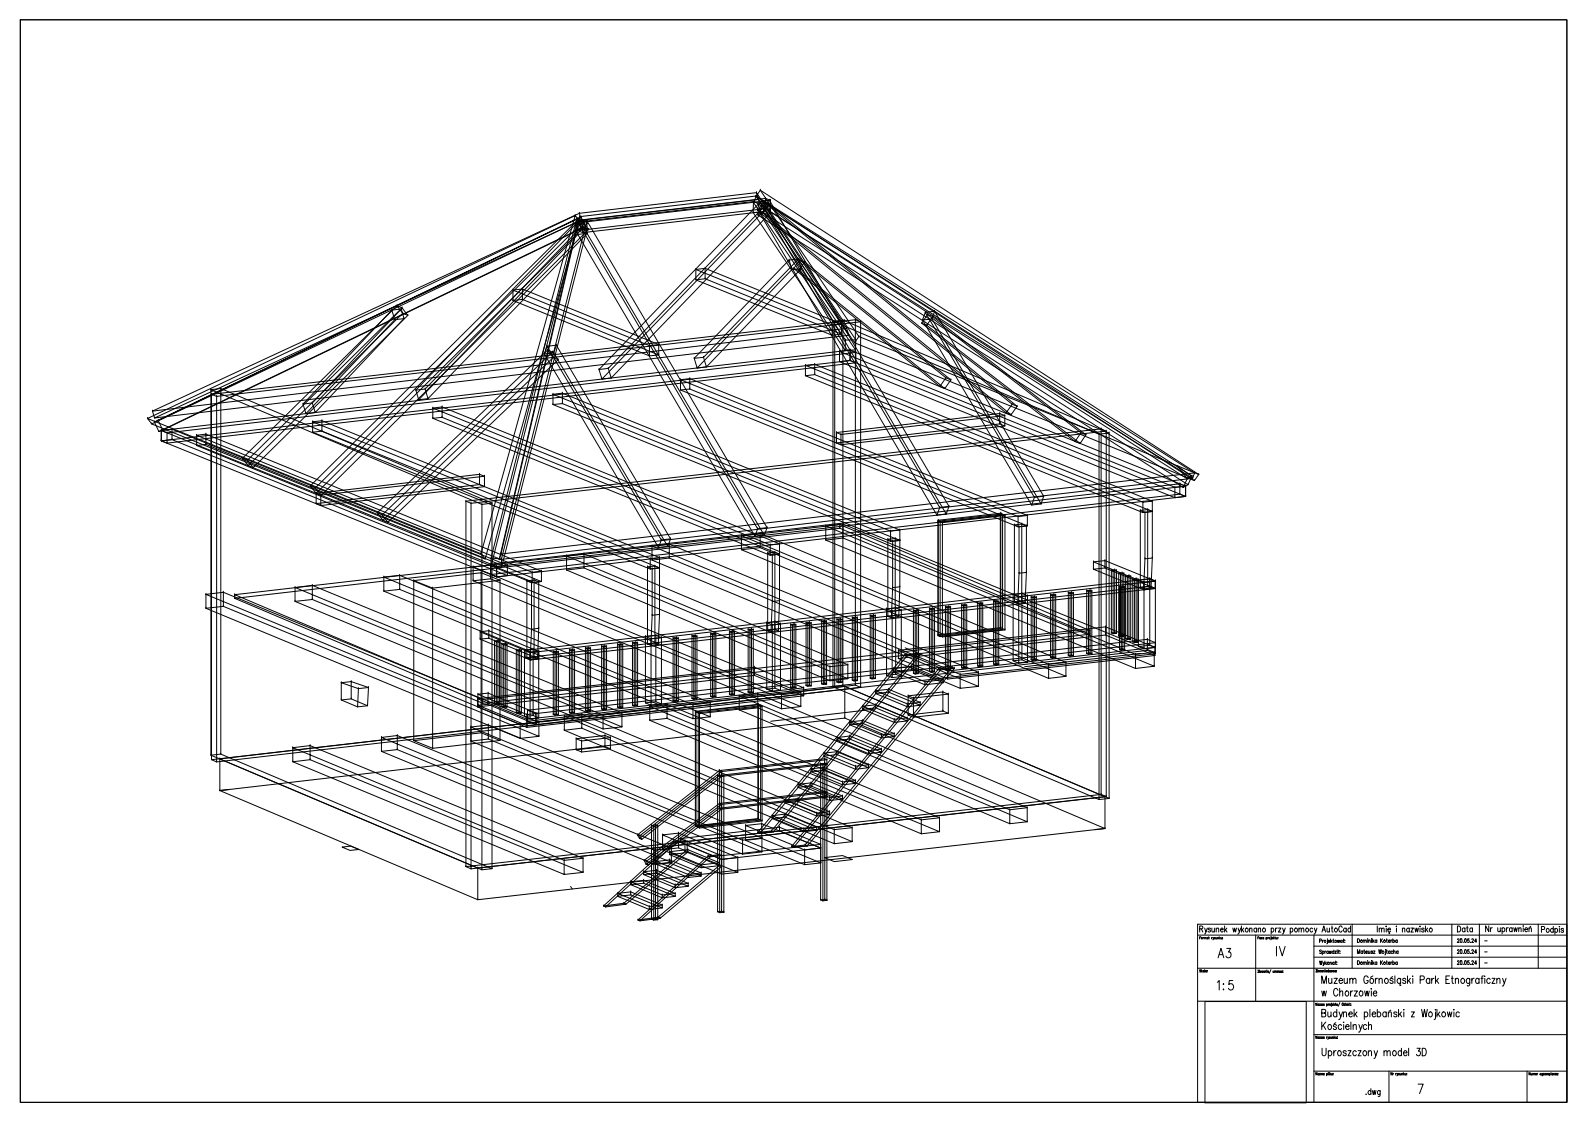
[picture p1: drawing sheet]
<svg xmlns="http://www.w3.org/2000/svg" width="420mm" height="297mm" viewBox="0 0 420 297" stroke-linecap="round" stroke-linejoin="round" font-family="sans-serif">
<defs><g id="words">
<g font-size="5.7">
<text x="321.4" y="254.7">A3</text>
<text x="321" y="263.2">1:5</text>
</g>
<text font-size="5.3" x="341.1" y="254" transform="rotate(-90 341.1 254)">IV</text>
<g font-size="2.6">
<text x="391.9" y="250.1">-</text>
<text x="391.9" y="252.9">-</text>
<text x="391.9" y="255.8">-</text>
</g>
</g></defs>
<!-- layer: A_BUD_DESKI NIEWIDOCZNE -->
<path d="M90.5 224.1l2.3-.3 2.2 .9-2.4 .2zM218.1 226.9l4.8-.6 2.6 1.1-4.8 .5z" fill="none" stroke="#000" stroke-width=".26"/>
<!-- layer: 0 -->
<path d="M151 234.5l.4 .6" fill="none" stroke="#000" stroke-width=".26"/>
<path d="M60.7 208.8l-2.6 .3M292.4 219.1l-2.7 .3" fill="none" stroke="#000" stroke-width=".3"/>
<g fill="none" stroke="#000" stroke-width=".26">
<path d="M5.4 5.2h409.2v286.4h-409.2zM152.1 59.5l-42.1 43.7 .8 2.5M152.1 59.5h.1M152.5 58.2h.1M152.5 58.2v2.1M152.7 57.8l1.2 2.6-111.9 53.8M152.7 57.8h.1M152.9 58.3h.1M152.9 58.2l1.3 .5 1.5 2M152.9 58.2h.1M153 58.9l2.4-.3-.7 2-2.5 .3 .8-2 47.4 81M153 58.9h.1"/>
<path d="M153.8 57.4l1.1 2.6-1 .4M153.8 57.4h.1M154.2 58.8h.1M154.2 58.7l-70.8 70.4 1.6 1.9M154.2 58.7h.1M154.6 59.2l-42.1 43.7-2.5 .3M154.6 59.2h.1M154.9 60l-111.8 53.8-1.2-2.6-1 .4 1.1 2.6 1.1-.4M154.9 60h.1M155.2 58.8l.3 .3M155.3 58.4v2.2l-22.6 89.4M155.3 58.4h.1"/>
<path d="M155.4 58.6l47.5 81-.7 2M155.4 58.6h.1M199.3 56.2h2.7l24.4 36.4M199.3 56.2h.1M199.3 53.5v2.7l24.3 36.5M199.3 53.5h.1M200.4 55.3h.1M200.5 55.7l1.6-2.3 65.7 53.5-1.6 2.3-65.7-53.5 1.3 .5 65.7 53.5-1.3-.5M200.5 56.9l112.6 72 1-2.3 1.3-.7-1.1 2.3-1.2 .7M200.5 56.9h.1M200.6 54l-42.1 43.7 .8 2.6M200.6 54h.1"/>
<path d="M201.1 53.3l2.5-.3-.7 2-2.5 .3 .7-2 47.5 80.9M201.1 53.3h.1M201.4 56.5h.1M201.6 54.6l-1.1 2.3 1.3-.7M201.6 54.6h.1M201.8 56.2h.1M202 56.2h.1M202.1 53.5h.1M202.1 53.4l1.3 .6 65.7 53.5M202.1 53.4h.1M202.1 53.5l-.1 2.7M202.5 55.2v-2.7l-49.6 5.8"/>
<path d="M202.5 52.5l1.3 .5v2.7M202.5 55.2h.1M202.5 52.5h.1M202.9 53.9l-1.1 2.3 112.5 72M202.9 53.9h.1M202.9 55l47.5 81-2.5 .3-47.5-81M202.9 55h.1M203.1 53.7l-42.1 43.7-2.5 .3M203.1 53.7h.1M203.4 54h.1M203.4 54l-1.6 2.2M203.6 53l47.5 80.9-.7 2.1"/>
<path d="M203.6 53h.1M203.8 53l-49.6 5.8v2.7l-1.3-.5v-2.7l1.3 .5M203.8 55.7h.1M203.8 53h.1M203.9 56.2l-.8-2.5-2.5 .3 .8 2.5 2.5-.3-42.2 43.8-2.4 .3 42.1-43.8M135.7 76.7l2.5-.3v2.8M135.7 79.5l2.5-.3 36.1 14.7-2.5 .2M135.7 79.5h.1M135.7 76.7h.1M138.2 76.4l36.1 14.7v2.8M138.2 79.2h.1M138.2 76.4h.1"/>
<path d="M152.2 60.9h.1M152.5 60.3h.1M152.9 61l49.6-5.8 1.3 .5-49.6 5.8M152.9 61h.1M152.9 62h.1M153.9 60.4h.1M154.2 61.5h.1M154.4 60.2l1.3 .5-70.7 70.3-1.3-.5M154.4 60.2h.1M154.7 60.6l47.5 81-2.4 .3-47.6-81M154.7 60.6h.1M155.3 60.6l-2.8-.3-22.6 89.5"/>
<path d="M155.3 60.6h.1M155.4 61.7l-.8-2.5-2.5 .3 .8 2.5 2.5-.3-42.2 43.7-2.4 .3 42.1-43.7M155.7 60.7h.1M184.1 71.3l2.5-.3v2.7M184.1 74l2.5-.3 36 14.7-2.4 .3M184.1 74h.1M184.1 71.3h.1M186.6 71l36 14.7v2.7M186.6 73.7h.1M186.6 71h.1M208.8 68.8h.1M209.5 71.3h.1"/>
<path d="M210 71h.1M210 71l1.3 .6M211.2 68.5l.8 2.6-25.1 26-.8-2.6zM211.2 68.5h.1M211.2 68.5l-2.4 .3M211.3 71.6h.1M211.6 68.7h.1M211.6 68.7l1.3 .6M212 71.1h.1M212 71.1l-2.5 .2M212.9 69.3l38.7 31.2-1.6 2.3-38.7-31.2zM212.9 69.3h.1"/>
<path d="M103.7 82h.1M104.4 84.6h.1M105 80.9l-40.9 40.3 1.6 2 40.9-40.3M105 80.9h.1M106.2 81.7l.7 2.6-23.5 24.8-.8-2.5zM106.2 81.7h.1M106.2 81.7l-2.5 .3M106.4 81.4l-1.4-.5 1.6 2 1.3 .5M106.4 81.4h.1M106.6 82.9h.1M106.9 84.3h.1M106.9 84.3l-2.5 .3"/>
<path d="M107.9 83.4h.1M144 93.6h.1M144.7 91.6l2.5-.3-.7 2-2.5 .3 .7-2 30.3 51.2M144.7 91.6h.1M144.9 92.6l-45.1 43 1.5 2.1 45-43.1M144.9 92.6h.1M146.2 93.1l-1.3-.5 1.4 2 1.4 .6M146.2 93.1h.1M146.3 94.6h.1M146.5 93.3l30.2 51.3-2.5 .3-30.2-51.3M146.5 93.3h.1M147.2 91.3l30.2 51.2-.7 2.1"/>
<path d="M147.2 91.3h.1M147.7 95.2h.1M158.5 97.7h.1M161 97.4h.1M161 97.4l.7 2.6M161.7 100h.1M171.8 94.1h.1M171.8 91.4h.1M174.3 91.1l-2.5 .3v2.7l-36.1-14.6v-2.8l36.1 14.7M174.3 93.9h.1M174.3 91.1h.1M183.7 94.8l25.1-26 .7 2.5-25.1 26.1"/>
<path d="M183.7 94.8h.1M184.4 97.4h.1M186.1 94.5l-2.4 .3 .7 2.6 2.5-.3M186.1 94.5h.1M186.9 97.1h.1M213.1 96.6l2.5-.2v2.7l-2.5 .3v-2.8l89.3 36.2M213.1 99.4h.1M213.1 96.6h.1M215.6 96.4l89.3 36.2v2.7M215.6 99.1l89.3 36.2-2.5 .3-89.3-36.2M215.6 99.1h.1M215.6 96.4h.1"/>
<path d="M220.2 88.7h.1M220.2 86h.1M222.1 92.9l88.8 36v2.7l-88.8-35.9M222.1 95.7h.1M222.1 92.9h.1M222.6 85.7l-2.4 .3v2.7l-36.1-14.7v-2.7l36.1 14.7M222.6 88.4h.1M222.6 85.7h.1M223.6 92.7h.1M223.7 89.9h.1M224.9 92.6l1.5 .6v2.8M224.9 95.4l1.5 .6-182.2 21.2-1.5-.6"/>
<path d="M224.9 95.4h.1M224.9 92.6h.1M224.9 92.6l-2.8 .3v2.8l2.8-.3M224.9 92.6l88.8 36v2.7l-88.8-35.9zM226.4 92.6h.1M226.4 93.2l-182.2 21.3v2.7M226.4 96h.1M226.4 93.2h.1M226.4 89.9v2.7l-2.8 .1 .1-2.8h2.7l-24.3-36.4h-2.8l24.4 36.4M243.9 85.5h.1M243.9 85.5l1.3 .5M244.1 84.7h.1"/>
<path d="M244.8 82.6l2.5-.3-.7 2.1-2.5 .3 .7-2.1 28.9 49M244.8 82.6h.1M245.2 86h.1M245.4 83.2h.1M245.4 83.2l1.4 .5M246.6 84.4l28.9 48.9-2.5 .3-28.9-48.9M246.6 84.4h.1M246.8 83.7l40.5 31.3-1.5 2.3-40.6-31.3zM246.8 83.7h.1M247.3 82.3l28.8 49-.6 2M247.3 82.3h.1M250.3 99.9l-38.7-31.2-1.6 2.3 38.7 31.2"/>
<path d="M250.3 99.9h.1M40.9 111.6h.1M41.9 111.2l111.9-53.8-112.9 54.2M41.9 111.2h.1M42 114.2h.1M42.7 113.9l182.2-21.3v2.8l-182.2 21.2v-2.7l1.5 .6M42.7 116.6h.1M42.7 113.9h.1M42.7 113.9l88.7 35.9v2.8l-88.7-36M43.1 113.8h.1M44.2 117.2h.1M44.2 114.5h.1"/>
<path d="M45.5 113.5l-2.8 .4v2.7l2.8-.3M45.5 113.5l88.7 36v2.8l-88.7-36zM45.5 116.3h.1M45.5 113.5h.1M52 115.1l2.5-.3v2.7l-2.5 .3v-2.7l88.8 36.3M52 117.8h.1M52 115.1h.1M54.5 114.8l88.8 36.3v2.7M54.5 117.5l88.8 36.3-2.5 .3-88.8-36.3M54.5 117.5h.1M54.5 114.8h.1M80.2 106.9l23.5-24.9 .7 2.6-23.5 24.8"/>
<path d="M80.2 106.9h.1M80.9 109.4h.1M82.6 106.6l-2.4 .3 .7 2.5 2.5-.3M82.6 106.6h.1M82.7 111.6l2.5-.3v2.7l-2.5 .3v-2.7l89.3 36.2M82.7 114.3h.1M82.7 111.6h.1M83.4 109.1h.1M85.2 111.3l89.3 36.2v2.7M85.2 114l89.3 36.2-2.5 .3-89.3-36.2M85.2 114h.1M85.2 111.3h.1"/>
<path d="M110 103.2h.1M110.8 105.7h.1M112.5 102.9h.1M112.5 102.9l.7 2.5M113.2 105.4h.1M114.5 107.9l2.5-.3v2.8l-2.5 .2v-2.7l89.3 36.2M114.5 110.6h.1M114.5 107.9h.1M117 107.6l89.2 36.2v2.8M117 110.4l89.2 36.2-2.4 .3-89.3-36.3M117 110.4h.1M117 107.6h.1"/>
<path d="M146.3 104.3l2.5-.3v2.8l-2.5 .2v-2.7l89.3 36.2M146.3 107h.1M146.3 104.3h.1M148.8 104l89.3 36.2v2.7M148.8 106.8l89.3 36.1-2.5 .3-89.3-36.2M148.8 106.8h.1M148.8 104h.1M159.3 100.3h.1M180 100.4l2.5-.3v2.8l-2.5 .3v-2.8l89.4 36.2M180 103.2h.1M180 100.4h.1M182.5 100.1l89.3 36.2v2.8"/>
<path d="M182.5 102.9l89.3 36.2-2.4 .2-89.4-36.1M182.5 102.9h.1M182.5 100.1h.1M221.3 114.4l1.2 .5v2.7l-1.2-.4M221.3 117.2h.1M221.3 114.4h.1M222.5 114.9l43.4-5v2.8l-43.4 4.9M222.5 117.6h.1M222.5 114.9h.1M248.7 102.2h.1M250 102.8h.1M251.6 100.5l-1.3-.6-1.6 2.3 1.3 .6"/>
<path d="M251.6 100.5h.1M264.5 109.4l-43.2 5v2.8l43.2-5.1M264.5 112.1h.1M264.5 109.4h.1M265.9 109.9l-1.4-.5v2.7l1.4 .6M265.9 112.7h.1M265.9 109.9h.1M266.2 109.2h.1M267.5 109.7h.1M267.8 106.9l1.3 .6-1.6 2.2M267.8 106.9h.1M269.1 107.5h.1"/>
<path d="M284.4 116.8h.1M285.8 117.3h.1M286 114.5l-40.6-31.3-1.5 2.3 40.5 31.3M286 114.5h.1M287.3 115l-1.3-.5-1.6 2.3 1.4 .5M287.3 115h.1M64.1 121.2h.1M64.1 121.2l1.3 .5M65.4 121.7l41-40.3 1.5 2-40.9 40.3zM65.4 121.7h.1M65.7 123.2h.1M65.7 123.2l1.3 .5"/>
<path d="M67 123.7h.1M82.1 128.5l70.8-70.3 1.5 2-70.7 70.3-1.6-2 1.3 .6M82.1 128.5h.1M83.4 129.1h.1M83.7 130.5l1.2 .5v2.7l-1.2-.5M83.7 133.2h.1M83.7 130.5h.1M84.9 131l43.3-5v2.7l-43.3 5M84.9 133.7h.1M84.9 131h.1M85 131h.1M99.8 135.6h.1"/>
<path d="M99.8 135.6l1.3 .6M101.1 136.2l45.1-43.1 1.5 2.1-45.1 43zM101.1 136.2h.1M101.3 137.7h.1M101.3 137.7l1.3 .5M102.6 138.2h.1M126.9 125.5l-43.2 5v2.7l43.2-5M126.9 128.2h.1M126.9 125.5h.1M128.2 126l-1.3-.5v2.7l1.3 .5M128.2 128.7h.1M128.2 126h.1"/>
<path d="M200.4 139.9h.1M202.9 139.6l-2.5 .3-.6 2M202.9 139.6h.1M218.5 139.1l4.6-.5v3.7l-4.6 .6v-3.8l81.9 34M218.5 139.1h.1M223.1 138.6l82.3 33.9v3.7M223.1 138.6h.1M247.9 136.3h.1M248.6 134.2h.1M250.4 136h.1M251.1 133.9l-2.5 .3-.7 2.1M251.1 133.9h.1"/>
<path d="M269.4 139.3h.1M269.4 136.6h.1M271.8 136.3l-2.4 .3v2.7M271.8 139.1h.1M271.8 136.3h.1M273 133.6h.1M273.7 131.6h.1M275.5 133.3h.1M276.1 131.3l-2.4 .3-.7 2M276.1 131.3h.1M302.4 135.6h.1M302.4 132.8h.1"/>
<path d="M304.9 132.6l-2.5 .2v2.8M304.9 135.3h.1M304.9 132.6h.1M310.9 131.6h.1M310.9 128.9h.1M312.2 128l1.5 .6v2.7M312.2 130.7l1.5 .6-182.3 21.3-1.5-.6M312.2 130.7h.1M312.2 128h.1M313.1 128.9h.1M313.7 128.6l-182.3 21.2v2.8M313.7 131.3h.1"/>
<path d="M313.7 128.6h.1M313.7 131.3l-2.8 .3M313.7 128.6l-2.8 .3M314.1 126.6h.1M314.3 128.2h.1M315.4 125.9l-112.5-72-1.3 .7 112.5 72M315.4 125.9h.1M54.5 157.2l4.6-.5v3.7l-4.6 .5v-3.7l83.1 34.4M54.5 157.2h.1M59.1 156.7l83.5 34.3v3.8M59.1 156.7h.1M78.1 155.4l4.5-.6v3.8l-4.5 .5v-3.7l81.5 33.7"/>
<path d="M78.1 159.1h.1M78.1 155.4h.1M82.6 154.8l81.9 33.7v3.8M82.6 158.6l81.9 33.7-4.9 .5-81.5-33.7M82.6 158.6h.1M82.6 154.8h.1M101.6 152.6l4.1-.4v3.7l-4.1 .5v-3.8l81.7 33.8M101.6 156.4h.1M101.6 152.6h.1M105.7 152.2l82.2 33.7v3.7M105.7 155.9l82.2 33.7-4.6 .5-81.7-33.7M105.7 155.9h.1"/>
<path d="M105.7 152.2h.1M125.2 149.9l4.6-.5v3.7l-4.6 .5v-3.7l81.6 33.9M125.2 153.6h.1M125.2 149.9h.1M129.8 149.4l82.1 33.8v3.7M129.8 153.1l82.1 33.8-5.1 .6-81.6-33.9M129.8 153.1h.1M129.8 149.4h.1M129.9 149.2l182.3-21.2v2.7l-182.3 21.3v-2.8l1.5 .6M129.9 152h.1M129.9 149.2h.1M129.9 147.6v2.2l2.8 .2v-2.1l-2.8-.3 22.6-89.4 2.8 .2-22.6 89.5"/>
<path d="M129.9 149.8h.1M131.4 152.6h.1M131.4 149.8h.1M132.7 147.9h.1M132.7 150h.1M134.2 152.3h.1M134.2 149.5h.1M134.2 152.3l-2.8 .3M134.2 149.5l-2.8 .3M140.8 154.1h.1M140.8 151.4h.1M143.3 151.1l-2.5 .3v2.7"/>
<path d="M143.3 153.8h.1M143.3 151.1h.1M149.9 147.1l4.6-.6v3.7l-4.6 .6v-3.7l69.7 29.2M149.9 150.8h.1M149.9 147.1h.1M154.5 146.5l69.8 29.3v3.7M154.5 150.2l69.8 29.3-4.7 .6-69.7-29.3M154.5 150.2h.1M154.5 146.5h.1M172 150.5h.1M172 147.8h.1M172.5 144.4l4.6-.5v3.7l-4.6 .6v-3.8l81.5 34"/>
<path d="M172.5 148.2h.1M172.5 144.4h.1M174.2 144.9h.1M174.5 147.5l-2.5 .3v2.7M174.5 150.2h.1M174.5 147.5h.1M175 142.8h.1M176.7 144.6h.1M177.1 143.9l81.8 33.9v3.8M177.1 147.6l81.8 34-4.9 .5-81.5-33.9M177.1 147.6h.1M177.1 143.9h.1"/>
<path d="M177.4 142.5l-2.4 .3-.8 2.1M177.4 142.5h.1M196.2 141.7l4.9-.6v3.8l-4.9 .5v-3.7l81.3 34M196.2 145.4h.1M196.2 141.7h.1M199.8 141.9h.1M201.1 141.1l80.9 34.1v3.7M201.1 144.9l80.9 34-4.5 .5-81.3-34M201.1 144.9h.1M201.1 141.1h.1M202.2 141.6h.1M203.8 146.9h.1"/>
<path d="M203.8 144.1h.1M206.2 143.8l-2.4 .3v2.8M206.2 146.6h.1M206.2 143.8h.1M218.5 142.9h.1M223.1 142.3l82.3 33.9-5 .6-81.9-33.9M223.1 142.3h.1M235.6 143.2h.1M235.6 140.5h.1M238.1 140.2l-2.5 .3v2.7M238.1 142.9h.1M238.1 140.2h.1"/>
<path d="M54.5 160.9h.1M59.1 160.4l83.5 34.4-5 .5-83.1-34.4M59.1 160.4h.1M219.6 176.3h.1M224.3 175.8l-4.7 .5v3.8M224.3 179.5h.1M224.3 175.8h.1M254 178.4h.1M258.9 177.8l-4.9 .6v3.7M258.9 177.8h.1M277.5 179.4h.1M277.5 175.7h.1"/>
<path d="M282 175.2l-4.5 .5v3.7M282 178.9h.1M282 175.2h.1M300.4 176.8h.1M300.4 173.1h.1M305.4 172.5l-5 .6v3.7M305.4 176.2h.1M305.4 172.5h.1M77.5 197.8l4.5-.6v3.7l-4.5 .6v-3.7l71.8 29.8M77.5 197.8h.1M82 197.2l72.3 29.8v3.7M82 197.2h.1"/>
<path d="M100.9 195.1l4.2-.6v3.8l-4.2 .4v-3.6l72.2 29.8M100.9 198.7h.1M100.9 195.1h.1M105.1 194.5l72.5 29.9v3.7M105.1 198.3l72.5 29.8-4.5 .5-72.2-29.9M105.1 198.3h.1M105.1 194.5h.1M124.6 192.3l4.6-.5v3.7l-4.6 .5v-3.7l71.9 29.9M124.6 196h.1M124.6 192.3h.1M129.2 191.8l72.4 29.8v3.7M129.2 195.5l72.4 29.8-5.1 .6-71.9-29.9"/>
<path d="M129.2 195.5h.1M129.2 191.8h.1M137.6 195.3h.1M137.6 191.6h.1M142.6 191l-5 .6v3.7M142.6 194.8h.1M142.6 191h.1M149.3 189.4l4.6-.5v3.7l-4.6 .6v-3.8l71.4 30M149.3 193.2h.1M149.3 189.4h.1M153.9 188.9l71.6 30v3.7M153.9 192.6l71.6 30-4.8 .6-71.4-30"/>
<path d="M153.9 192.6h.1M153.9 188.9h.1M159.6 192.8h.1M159.6 189.1h.1M164.5 188.5l-4.9 .6v3.7M164.5 192.3h.1M164.5 188.5h.1M171.9 186.8l4.6-.5v3.7l-4.6 .5v-3.7l71.9 30.1M171.9 190.5h.1M171.9 186.8h.1M176.5 186.3l72.1 30v3.7M176.5 190l72.1 30-4.8 .5-71.9-30"/>
<path d="M176.5 190h.1M176.5 186.3h.1M183.3 190.1h.1M183.3 186.4h.1M187.9 185.9l-4.6 .5v3.7M187.9 189.6h.1M187.9 185.9h.1M195.6 184.1l4.9-.6v3.7l-4.9 .6v-3.7l71.6 30.1M195.6 187.8h.1M195.6 184.1h.1M200.5 183.5l71.3 30.1v3.8M200.5 187.2l71.3 30.2-4.6 .5-71.6-30.1"/>
<path d="M200.5 187.2h.1M200.5 183.5h.1M206.8 187.5h.1M206.8 183.8h.1M211.9 183.2l-5.1 .6v3.7M211.9 186.9h.1M211.9 183.2h.1M219.6 180.1h.1M254 182.1h.1M258.9 181.6h.1M77.5 201.5h.1M82 200.9l72.3 29.8-5 .6-71.8-29.8"/>
<path d="M82 200.9h.1M220.7 219.4h.1M225.5 218.9l-4.8 .5v3.8M225.5 218.9h.1M243.8 216.9h.1M248.6 216.3l-4.8 .6v3.6M248.6 220h.1M248.6 216.3h.1M267.2 217.9h.1M267.2 214.2h.1M271.8 213.6l-4.6 .6v3.7M271.8 217.4h.1"/>
<path d="M271.8 213.6h.1M149.3 231.3h.1M149.3 227.6h.1M154.3 227l-5 .6v3.7M154.3 230.7h.1M154.3 227h.1M173.1 228.6h.1M173.1 224.9h.1M177.6 224.4l-4.5 .5v3.7M177.6 228.1h.1M177.6 224.4h.1M196.5 225.9h.1"/>
<path d="M196.5 222.2h.1M201.6 221.6l-5.1 .6v3.7M201.6 225.3h.1M201.6 221.6h.1M220.7 223.2h.1M225.5 222.6h.1M243.8 220.5h.1"/>
</g>
<g fill="none" stroke="#000" stroke-width=".26">
<path d="M220.4 85l2.6-.3v96.6M220.4 85h.1M220.9 85.2l2.6-.3zM220.9 85.2h.1M220.9 85.2l69.9 29.6M223 84.7l70.5 29.8v96.7M223 84.7h.1M223.5 84.9h.1M226.3 84.6l1.4 .5v96.7M226.3 84.6h.1M227.7 85.1l-170.4 19.7v96.7l-1.3-.6v-96.6l1.3 .5M227.7 85.1h.1"/>
<path d="M55.8 103.1l2.6-.3v96.7l-2.6 .3v-96.7l71.7 30.3v96.7M55.8 103.1h.1M56 104.3l170.3-19.7v96.6M56 104.3h.1M57.3 104.8h.1M58.4 102.8l71.8 30.3v96.7M58.4 102.8h.1M288.3 113.8l1.4 .6-1.4-.6M288.3 113.8h.1M289.7 114.4h.1M290.8 114.8h.1M291.3 113.4l-168 19.2"/>
<path d="M291.3 113.4h.1M292.7 114l-1.4-.6v96.7M292.7 114h.1M293.5 114.5l-2.7 .3v96.7M293.5 114.5h.1M123.3 132.6h.1M124.6 133.1l168.1-19.1v96.7M124.6 133.1h.1M127.5 133.4h.1M130.2 133.1h.1M130.2 133.1l-2.7 .3M248.2 137.6l16.6-1.9v30.3l-16.6 1.9z"/>
<path d="M248.2 137.6h.1M248.2 137.6l1.1 .6M249.3 138.2l16.6-1.9v30.3l-16.6 1.9zM249.3 138.2h.1M264.8 135.7h.1M264.8 135.7l1.1 .6M265.9 136.3h.1M248.2 167.9h.1M248.2 167.9l1.1 .6M249.3 168.5h.1M264.8 166h.1M264.8 166l1.1 .6"/>
<path d="M265.9 166.6h.1M55.8 199.8h.1M58.4 199.5l71.8 30.3-2.7 .3-71.7-30.3M58.4 199.5h.1M90.3 180.6l4.5 1.5-.2 4.9-4.3-1.8zM90.3 185.2h.1M90.3 180.6h.1M92.9 180.3l4.6 1.5-.3 4.9-4.3-1.8zM92.9 184.9h.1M92.9 180.3h.1M92.9 180.3l-2.6 .3M92.9 184.9l-2.6 .3"/>
<path d="M94.6 187h.1M94.8 182.1h.1M97.2 186.7h.1M97.2 186.7l-2.6 .3M97.5 181.8h.1M97.5 181.8l-2.7 .3M152.4 195.4l7.7-.9v3l-7.7 .8zM152.4 195.4h.1M152.4 198.3h.1M152.4 195.4l1.5 .6M152.4 198.3l1.5 .6M153.9 196l7.6-.9v3l-7.6 .8z"/>
<path d="M153.9 196h.1M153.9 198.9h.1M160.1 194.5h.1M160.1 197.5h.1M160.1 197.5l1.4 .6M160.1 194.5l1.4 .6M161.5 195.1h.1M161.5 198.1h.1M184 188.2l16.5-1.9v30.2l-16.5 1.9zM184 188.2h.1M184 188.2l1.1 .6M185.1 188.8l16.5-1.9v30.3l-16.5 1.8z"/>
<path d="M185.1 188.8h.1M200.5 186.3h.1M200.5 186.3l1.1 .6M201.6 186.9h.1M220.4 181.7l2.6-.4 70.5 29.9-2.7 .3-70.4-29.8v-96.7l.5 .2v96.6M220.4 181.7h.1M220.9 181.8h.1M223 181.3h.1M226.3 181.2h.1M227.7 181.8h.1M240.3 184.1l9.2-1.1v5.1l-9.2 1zM240.3 184.1h.1"/>
<path d="M240.3 189.1h.1M240.3 184.1l1.4 .5M240.3 189.1l1.4 .6M241.7 184.6l9.2-1v5.1l-9.2 1zM241.7 189.7h.1M241.7 184.6h.1M249.5 188.1h.1M249.5 183h.1M249.5 188.1l1.4 .6M249.5 183l1.4 .6M250.9 183.6h.1M250.9 188.7h.1"/>
<path d="M56 200.9l170.3-19.7 1.4 .6-170.4 19.7M56 200.9h.1M57.3 201.5h.1M184 218.4h.1M184 218.4l1.1 .6M185.1 219h.1M200.5 216.5h.1M200.5 216.5l1.1 .7M201.6 217.2h.1M290.8 211.5h.1M291.3 210.1h.1M292.7 210.7h.1"/>
<path d="M293.5 211.2h.1M123.3 229.2v-96.6l1.3 .5v96.7l-1.3-.6 168-19.1 1.4 .6-168.1 19.1M123.3 229.2h.1M124.6 229.8h.1M127.5 230.1h.1M130.2 229.8h.1"/>
</g>
<path d="M223.5 189.9v-8.3l-165.3 19.1M223.5 181.6l68.9 29.2v8.3M223.5 189.9h.1M223.5 181.6h.1M58.2 209.1l165.3-19.2 68.9 29.2-166 18.9M58.2 209.1h.1M58.2 200.7h.1M292.4 210.8l-166 18.8v8.4l-68.2-28.9v-8.4l68.2 28.9M292.4 219.1h.1M292.4 210.8h.1M126.4 238h.1M126.4 229.6h.1" fill="none" stroke="#000" stroke-width=".26"/>
<!-- layer: piec -->
<path d="M109.5 153.6l17.8-2.1v42.3M109.5 153.6h.1M114.5 155.6h.1M127.3 151.5l5 2v42.4M127.3 151.5h.1M132.3 153.5l-17.8 2.1v42.3l-5-2v-42.3l5 2M132.3 153.5h.1M109.5 195.9l17.8-2.1 5 2.1-17.8 2M109.5 195.9h.1M114.5 197.9h.1M127.3 193.8h.1M132.3 195.9h.1" fill="none" stroke="#000" stroke-width=".26"/>
<!-- layer: schody -->
<g fill="none" stroke="#000" stroke-width=".26">
<path d="M268.4 138.8l1.2 .5 2-.2M268.4 138.8h.1M269.6 139.3v12.3l2-.2M269.6 139.3h.1M270.3 138.6l1.3 .5v12.3l-.4 8-.9-.4M270.3 138.6h.1M271.6 139.1h.1M301.7 135l1.2 .5 2-.2M301.7 135h.1M302.9 135.5v12.3l2-.2M302.9 135.5h.1M303.7 134.8l1.2 .5v12.3l-.4 7.9-.8-.3"/>
<path d="M303.7 134.8h.1M304.9 135.3h.1M139.4 153.7l1.2 .4 1.9-.2M139.4 153.7h.1M140.6 154.1v12.3l1.9-.2M140.6 154.1h.1M141.3 153.4l1.2 .5v12.3l-.3 7.9-.9-.3M141.3 153.4h.1M142.5 153.9h.1M171.3 149.9l1.3 .5 1.9-.2M171.3 149.9h.1M172.6 150.4v12.4l1.9-.3"/>
<path d="M172.6 150.4h.1M173.3 149.7l1.2 .5v12.3l-.3 8-.9-.4M173.3 149.7h.1M174.5 150.2h.1M203.1 146.3l1.2 .5 1.9-.2M203.1 146.3h.1M204.3 146.8v12.3l1.9-.2M204.3 159.1l-.3 7.9 2-.2M204.3 146.8h.1M204.3 159.1h.1M205 146.1l1.2 .5v12.3l-.2 7.9-1-.4M205 146.1h.1"/>
<path d="M206.2 146.6h.1M206.2 158.9h.1M234.9 142.6l1.3 .6 1.9-.3M234.9 142.6h.1M236.2 143.2v12.2l1.9-.2M236.2 155.4l-.4 8 2-.2M236.2 143.2h.1M236.2 155.4h.1M236.9 142.4l1.2 .5v12.3l-.3 8-.9-.4M236.9 142.4h.1M238.1 142.9h.1M238.1 155.2h.1"/>
<path d="M255.3 159.9l.5 .2v16.6M255.3 159.9h.1M258.7 159.5h.8v16.6M258.7 159.5h.1M259.1 159.8h.1M259.5 159.5l.5 .1v16.6M259.5 159.5h.1M260 159.6l-.9 .2v16.5l-.4-.2v-16.6l.4 .3M260 159.6h.1M262.9 159.1l.9-.2v16.6M262.9 159.1h.1M263.4 159.2h.1"/>
<path d="M263.8 158.9l.4 .3v16.6M263.8 158.9h.1M264.2 159.2h-.8v16.6l-.5-.1v-16.6l.5 .1M264.2 159.2h.1M268.1 157.2l2.3-.2v17.5M268.1 157.2h.1M268.4 159.2v-20.4l1.9-.2v20.4l-1.9 .2 .9 .4M268.4 159.2h.1M269.3 159.6h.1M269.5 157.8h.1M269.6 151.6l-.3 8 1.9-.2M269.6 151.6h.1"/>
<path d="M270.3 159h.1M270.4 157l1.5 .6v17.6M270.4 157h.1M271.2 159.4h.1M271.6 151.4h.1M271.9 157.6l-2.4 .2v17.6l-1.4-.6v-17.6l1.4 .6M271.9 157.6h.1M272.8 157.9l.9-.1v16.6M272.8 157.9h.1M273.3 158.1h.1M273.7 157.8l.5 .2v16.6M273.7 157.8h.1"/>
<path d="M274.2 158l-.9 .1v16.6l-.5-.2v-16.6l.5 .2M274.2 158h.1M278 157.3h.8v16.5M278 157.3h.1M278.4 157.6h.1M278.8 157.3l.5 .1v16.6M278.8 157.3h.1M279.3 157.4l-.9 .2v16.5l-.4-.2v-16.6l.4 .3M279.3 157.4h.1M282.7 156.8l.8-.1v16.6M282.7 156.8h.1M283.1 157h.1"/>
<path d="M283.5 156.7l.5 .2v16.6M283.5 156.7h.1M284 156.9l-.9 .1v16.6l-.4-.2v-16.6l.4 .2M284 156.9h.1M287.5 156.2h.9v16.5M287.5 156.2h.1M288 156.4h.1M288.4 156.2l.5 .1v16.6M288.4 156.2h.1M288.9 156.3l-.9 .1v16.6l-.5-.2v-16.6l.5 .2M288.9 156.3h.1M289.3 150.6v-2l13.4 5.4"/>
<path d="M289.3 148.6l3.1-.3v1.9M289.3 150.6h.1M289.3 148.6h.1M292.4 148.3l13.3 5.4v1.9l-3 .4v-2l3-.3M292.4 150.2h.1M292.4 148.3h.1M294 150.8l.9-.1v16.6M294 150.8h.1M294.5 151h.1M294.9 150.7l.5 .2v16.6M294.9 150.7h.1M295.4 150.9l-.9 .1v16.6l-.5-.2v-16.6l.5 .2"/>
<path d="M295.4 150.9h.1M296 151.6l.9-.1v16.6M296 151.6h.1M296.2 155.3l.9-.2v16.6M296.2 155.3h.1M296.5 151.8h.1M296.7 155.4h.1M296.9 151.5l.4 .2v16.6M296.9 151.5h.1M297.1 155.1l.5 .2v16.6M297.1 155.1h.1M297.3 151.7l-.8 .1v16.6l-.5-.2v-16.6l.5 .2"/>
<path d="M297.3 151.7h.1M297.6 155.3l-.9 .1v16.6l-.5-.1v-16.6l.5 .1M297.6 155.3h.1M297.8 152.4l.9-.1v16.6M297.8 152.4h.1M298.3 152.6h.1M298.7 152.3l.5 .2v16.6M298.7 152.3h.1M299.2 152.5l-.9 .1v16.5l-.5-.1v-16.6l.5 .2M299.2 152.5h.1M299.7 153.2l.9-.1v16.6M299.7 153.2h.1"/>
<path d="M300.2 153.4h.1M300.6 153.1l.5 .2v16.6M300.6 153.1h.1M301.1 153.3l-.9 .1v16.6l-.5-.2v-16.6l.5 .2M301.1 153.3h.1M301.2 153.4l3-.3v17.6M301.2 153.4h.1M301.7 155.4v-20.4l2-.2v20.4l-2 .2 .9 .4M301.7 155.4h.1M302.6 155.8h.1M302.7 154h.1M302.7 156h.1"/>
<path d="M302.9 147.8l-.3 8 1.9-.3M302.9 147.8h.1M303.7 155.2h.1M304.2 153.1l1.5 .6v17.6M304.2 153.1h.1M304.2 153.1l1.5 .6v1.9M304.2 155.1l1.5 .5-165.3 19-1.5-.6M304.2 155.1h.1M304.5 155.5h.1M304.9 147.6h.1M305.7 153.7l-3 .3v17.6l-1.5-.6v-17.6l1.5 .6M305.7 153.7h.1"/>
<path d="M305.7 153.7l-165.3 18.9v2M305.7 155.6h.1M305.7 155.6l-13.3-5.4-3.1 .4 13.4 5.4M127 169.1h.1M127 167.1h.1M127 169.1l13.3 5.4M127 167.1l13.3 5.5M129.3 166.8l-2.3 .3v2l2.3-.3M129.3 168.8h.1M129.3 166.8h.1M130.9 169.6l.8-.2v16.6M130.9 169.6h.1"/>
<path d="M131.3 169.7h.1M131.7 169.4l.5 .3v16.6M131.7 169.4h.1M132.2 169.7h-.9v16.6l-.4-.1v-16.6l.4 .1M132.2 169.7h.1M132.8 170.3h.9v16.5M132.8 170.3h.1M133.3 170.5h.1M133.7 170.3l.5 .1v16.6M133.7 170.3h.1M134.2 170.4l-.9 .1v16.6l-.5-.2v-16.6l.5 .2M134.2 170.4h.1"/>
<path d="M136.6 171.9h.9v16.6M136.6 171.9h.1M137.1 172.2h.1M137.5 171.9l.5 .1v16.6M137.5 171.9h.1M138 172l-.9 .2v16.5l-.5-.2v-16.6l.5 .3M138 172h.1M138.8 171.9l1.5 .7v17.5l-1.5-.6zM138.8 171.9h.1M138.9 172l165.3-18.9v2l-165.3 18.9v-2l1.5 .6M138.9 174h.1M138.9 172h.1"/>
<path d="M139.4 174v-20.3l1.9-.3v20.4l-1.9 .2 .9 .4M139.4 174h.1M140.3 172.6l2.2-.3v17.6l-2.2 .2M140.3 172.6h.1M140.3 172.6l2.2-.3v2l-2.2 .2zM140.3 174.5h.1M140.3 174.4h.1M140.4 174.6h.1M140.4 172.6h.1M140.6 166.4l-.3 8 1.9-.3M140.6 166.4h.1M141.1 171.7h.1"/>
<path d="M141.1 171.7l-2.3 .2M141.3 173.8h.1M142.2 174.1h.1M142.5 172.3l-1.4-.6v17.6l1.4 .6M142.5 172.3h.1M142.5 172.3l-13.2-5.5v2l13.2 5.5M142.5 174.3h.1M142.5 166.2h.1M146.4 172.4l.9-.1v16.6M146.4 172.4h.1M146.9 172.6h.1M147.3 172.3l.4 .2v16.6"/>
<path d="M147.3 172.3h.1M147.7 172.5l-.8 .1v16.6l-.5-.2v-16.6l.5 .2M147.7 172.5h.1M150.7 171.9l.9-.1v16.6M150.7 171.9h.1M151.1 172.1h.1M151.6 171.8l.4 .2v16.6M151.6 171.8h.1M152 172l-.9 .1v16.6l-.4-.2v-16.6l.4 .2M152 172h.1M154.9 171.4l.9-.1v16.6M154.9 171.4h.1"/>
<path d="M155.4 171.6h.1M155.8 171.3l.5 .2v16.6M155.8 171.3h.1M156.3 171.5l-.9 .1v16.6l-.5-.2v-16.6l.5 .2M156.3 171.5h.1M159.2 170.9l.8-.1v16.6M159.2 170.9h.1M159.6 171.1h.1M160 170.8l.5 .2v16.6M160 170.8h.1M160.5 171l-.9 .1v16.6l-.4-.2v-16.6l.4 .2M160.5 171h.1"/>
<path d="M163.4 170.5l.9-.2v16.6M163.4 170.5h.1M163.9 170.6h.1M164.3 170.3l.5 .2v16.6M164.3 170.3h.1M164.8 170.5l-.9 .1v16.6l-.5-.1v-16.6l.5 .1M164.8 170.5h.1M167.3 170l.9-.1v16.6M167.3 170h.1M167.8 170.2h.1M168.2 169.9l.5 .2v16.6M168.2 169.9h.1"/>
<path d="M168.7 170.1l-.9 .1v16.6l-.5-.2v-16.6l.5 .2M168.7 170.1h.1M170.8 168.3l2.7-.3v17.6M170.8 168.3h.1M171.3 170.3v-20.4l2-.2v20.4l-2 .2 .9 .4M171.3 170.3h.1M172.2 170.7h.1M172.3 169h.1M172.6 162.8l-.4 7.9 2-.2M172.6 162.8h.1M173.3 170.1h.1M173.5 168l1.5 .6v17.6"/>
<path d="M173.5 168h.1M174.2 170.5h.1M174.5 162.5h.1M175 168.6l-2.7 .4v17.5l-1.5-.6v-17.6l1.5 .7M175 168.6h.1M178.1 168.8l.9-.2v16.6M178.1 168.8h.1M178.6 168.9h.1M179 168.6l.5 .3v16.5M179 168.6h.1M179.5 168.9h-.9v16.6l-.5-.1v-16.6l.5 .1M179.5 168.9h.1"/>
<path d="M183.1 168.2l.8-.1v16.6M183.1 168.2h.1M183.6 168.4h.1M183.9 168.1l.5 .2v16.6M183.9 168.1h.1M184.4 168.3l-.8 .1v16.6l-.5-.2v-16.6l.5 .2M184.4 168.3h.1M188 167.6l.9-.1v16.6M188 167.6h.1M188.5 167.8h.1M188.9 167.5l.5 .2v16.6M188.9 167.5h.1"/>
<path d="M189.4 167.7l-.9 .1v16.6l-.5-.2v-16.6l.5 .2M189.4 167.7h.1M193 167.1l.9-.2v16.6M193 167.1h.1M193.5 167.2h.1M193.9 166.9l.5 .3v16.6M193.9 166.9h.1M194.4 167.2h-.9v16.6l-.5-.1v-16.6l.5 .1M194.4 167.2h.1M198 166.5l.8-.1v16.6M198 166.5h.1M198.4 166.7h.1"/>
<path d="M198.8 166.4l.5 .2v16.6M198.8 166.4h.1M199.3 166.6l-.9 .1v16.6l-.4-.2v-16.6l.4 .2M199.3 166.6h.1M199.6 176.5l13 5.4-73.2 8.3M199.6 178.6v-2.1l-73.2 8.3v2.2M199.6 176.5h.1M199.6 178.6h.1M202.9 164.7l2.1-.2v17.5M202.9 164.7h.1M203.1 166.7v-20.4l1.9-.2v20.3l-1.9 .3 .9 .3M203.1 166.7h.1"/>
<path d="M204 167h.1M204.3 165.3h.1M205 164.5l1.5 .5v17.6M205 164.5h.1M205 166.4h.1M206 166.8h.1M206.5 165l-2.2 .3v17.6l-1.4-.6v-17.6l1.4 .6M206.5 165h.1M209.2 165.2l.9-.1v16.6M209.2 165.2h.1M209.7 165.4h.1M210.1 165.1l.5 .2v16.6"/>
<path d="M210.1 165.1h.1M210.6 165.3l-.9 .1v16.6l-.5-.2v-16.6l.5 .2M210.6 165.3h.1M213.3 164.7l.9-.1v16.6M213.3 164.7h.1M213.7 164.9h.1M214.2 164.6l.4 .2v16.6M214.2 164.6h.1M214.6 164.8l-.9 .1v16.6l-.4-.2v-16.6l.4 .2M214.6 164.8h.1M217.4 164.3l.8-.1v16.5M217.4 164.3h.1"/>
<path d="M217.8 164.5h.1M218.2 164.2l.5 .2v16.6M218.2 164.2h.1M218.7 164.4l-.9 .1v16.5l-.4-.1v-16.6l.4 .2M218.7 164.4h.1M221.4 163.8l.9-.1v16.6M221.4 163.8h.1M221.9 164h.1M222.3 163.7l.5 .2v16.6M222.3 163.7h.1M222.8 163.9l-.9 .1v16.6l-.5-.2v-16.6l.5 .2M222.8 163.9h.1"/>
<path d="M225.5 163.4l.9-.2v16.6M225.5 179.9l.9-.1 .5 .2-.9 .1M225.5 179.9h.1M225.5 163.4h.1M226 163.5h.1M226.4 163.2l.5 .2v16.6M226.4 179.8h.1M226.4 163.2h.1M226.9 163.4l-.9 .1v16.6l-.5-.2v-16.5l.5 .1M226.9 163.4h.1M230.3 162.8l.8-.1v16.6M230.3 179.4l.8-.1 .5 .2-.9 .1"/>
<path d="M230.3 179.4h.1M230.3 162.8h.1M230.7 179.6h.1M230.7 163h.1M231.1 162.7l.5 .2v16.6M231.1 179.3h.1M231.1 162.7h.1M231.6 162.9l-.9 .1v16.6l-.4-.2v-16.6l.4 .2M231.6 179.5h.1M231.6 162.9h.1M234.6 161.1l2.4-.3v17.5M234.6 178.6l2.4-.3 1.5 .7-2.4 .2"/>
<path d="M234.6 178.6h.1M234.6 161.1h.1M234.9 163.1v-20.5l2-.2v20.4l-2 .3 .9 .3M234.9 163.1h.1M235.8 163.4h.1M236.1 179.2h.1M236.1 161.7h.1M236.4 176.9l4.8-.6v.8l-4.8 .6v-.8l8.3 3.4M236.4 177.7h.1M236.4 176.9h.1M236.9 162.8h.1M237 160.8l1.5 .6v17.6"/>
<path d="M237 178.3h.1M237 160.8h.1M237.7 172l13 5.5v2.1M237.7 172h.1M237.7 174.2h.1M237.8 163.2h.1M238.5 161.4l-2.4 .3v17.5l-1.5-.6v-17.5l1.5 .6M238.5 179h.1M238.5 161.4h.1M239.4 173.2l-38.9 47 .6 .3 38.9-47M239.4 173.2l3.6-.4 .6 .2-3.6 .5zM239.4 173.2h.1"/>
<path d="M239.5 171.4l12.4 5.1M240 173.5h.1M241.2 176.3l8.4 3.5v.8M241.2 177.1l8.4 3.5-4.9 .5-8.3-3.4M241.2 177.1h.1M241.2 176.3h.1M241.7 161.5l.9-.1v16.6M241.7 178.1l.9-.1 .4 .2-.9 .1M241.7 178.1h.1M241.7 161.5h.1M242.1 178.3h.1M242.1 161.7h.1"/>
<path d="M242.6 161.4l.4 .2v16.6M242.6 178h.1M242.6 161.4h.1M243 172.8h.1M243 161.6l-.9 .1v16.6l-.4-.2v-16.6l.4 .2M243 178.2h.1M243 161.6h.1M243 172.8l-38.9 47M243.6 173h.1M243.6 173l-38.9 47M245.9 161l.9-.1v16.6M245.9 177.6l.9-.1 .5 .2-.9 .1"/>
<path d="M245.9 177.6h.1M245.9 161h.1M246.4 177.8h.1M246.4 161.2h.1M246.8 160.9l.5 .2v16.6M246.8 177.5h.1M246.8 160.9h.1M247.3 161.1l-.9 .1v16.6l-.5-.2v-16.6l.5 .2M247.3 177.7h.1M247.3 161.1h.1M248.3 176.9l-38.9 47 .6 .2 38.9-46.9M248.3 176.9l3.6-.4 .6 .3-3.6 .4z"/>
<path d="M248.3 176.9h.1M248.9 177.2h.1M249.6 179.8l-4.9 .5v.8M249.6 179.8h.1M250.1 160.5l.9-.1v16.6M250.1 177.1l.9-.1 .5 .2-.9 .1M250.1 177.1h.1M250.1 160.5h.1M250.6 177.3h.1M250.6 160.7h.1M250.7 179.6h.1M250.7 177.5h.1"/>
<path d="M251 160.4l.5 .2v16.6M251 177h.1M251 160.4h.1M251.5 160.6l-.9 .1v16.6l-.5-.2v-16.6l.5 .2M251.5 177.2h.1M251.5 160.6h.1M251.9 176.5h.1M251.9 176.5l-38.9 47M252.5 176.8h.1M252.5 176.8l-38.9 47M254.4 160l.9-.1v16.6M254.4 176.6l.9-.1 .5 .2-.9 .1"/>
<path d="M254.4 176.6h.1M254.4 160h.1M254.9 176.8h.1M254.9 160.2h.1M255.3 176.5h.1M255.8 160.1l-.9 .1v16.6l-.5-.2v-16.6l.5 .2M255.8 176.7h.1M255.8 160.1h.1M258.7 176.1h.8l.5 .1-.9 .1M258.7 176.1h.1M259.1 176.3h.1M259.5 176.1h.1"/>
<path d="M260 176.2h.1M262.9 175.7l.9-.2 .4 .3h-.8M262.9 175.7h.1M263.4 175.8h.1M263.8 175.5h.1M264.2 175.8h.1M268.1 174.8l2.3-.3 1.5 .7-2.4 .2M268.1 174.8h.1M269.5 175.4h.1M270.4 174.5h.1M271.9 175.2h.1M272.8 174.5l.9-.1 .5 .2-.9 .1"/>
<path d="M272.8 174.5h.1M273.3 174.7h.1M273.7 174.4h.1M274.2 174.6h.1M278 173.9l.8-.1 .5 .2-.9 .1M278 173.9h.1M278.4 174.1h.1M278.8 173.8h.1M279.3 174h.1M282.7 173.4l.8-.1 .5 .2-.9 .1M282.7 173.4h.1M283.1 173.6h.1"/>
<path d="M283.5 173.3h.1M284 173.5h.1M287.5 172.8l.9-.1 .5 .2-.9 .1M287.5 172.8h.1M288 173h.1M288.4 172.7h.1M288.9 172.9h.1M292.5 165.8l13.1 5.4-54.9 6.3M292.5 168v-2.2l-54.8 6.2v2.2M292.5 165.8h.1M292.5 168h.1M294 167.4l.9-.1 .5 .2-.9 .1"/>
<path d="M294 167.4h.1M294.5 167.6h.1M294.9 167.3h.1M295.4 167.5h.1M296 168.2l.9-.1 .4 .2-.8 .1M296 168.2h.1M296.2 171.9l.9-.2 .5 .2-.9 .1M296.2 171.9h.1M296.5 168.4h.1M296.7 172h.1M296.9 168.1h.1M297.1 171.7h.1"/>
<path d="M297.3 168.3h.1M297.6 171.9h.1M297.8 169l.9-.1 .5 .2h-.9M297.8 169h.1M298.3 169.1h.1M298.7 168.9h.1M299.2 169.1h.1M299.7 169.8l.9-.1 .5 .2-.9 .1M299.7 169.8h.1M300.2 170h.1M300.6 169.7h.1M301.1 169.9h.1"/>
<path d="M301.2 171l3-.3 1.5 .6-3 .3M301.2 171h.1M301.9 172.8l-30.8 3.5M302.7 171.6h.1M303.6 172v-2.9l-164 18.8M303.6 169.1l2.1 .9v2.9M303.6 172h.1M303.6 169.1h.1M304.2 170.7h.1M305.6 171.2v2.2l-13.1-5.4-54.8 6.2 13 5.4 54.9-6.2M305.6 171.2h.1M305.6 173.4h.1"/>
<path d="M305.7 171.3h.1M305.7 170l-164 18.8v2.9l-2.1-.9v-2.9l2.1 .9M305.7 172.9h.1M305.7 170h.1M126.4 184.8l13 5.4v2.2M126.4 184.8h.1M126.4 187h.1M126.4 183.6l.1 2.9 12.9 5.4 2.6-.2-12.9-5.4-2.6 .2M126.4 183.6h.1M126.5 186.5h.1M129.1 186.3l.1-3 12.9 5.4M129.1 186.3h.1"/>
<path d="M129.2 183.3l-2.8 .3 13 5.4M129.2 183.3h.1M130.9 186.2l.8-.2 .5 .3h-.9M130.9 186.2h.1M131.3 186.3h.1M131.7 186h.1M132.2 186.3h.1M132.8 186.9l.9-.1 .5 .2-.9 .1M132.8 186.9h.1M133.3 187.1h.1M133.7 186.8h.1M134.2 187h.1"/>
<path d="M136.6 188.5h.9l.5 .1-.9 .1M136.6 188.5h.1M137.1 188.7h.1M137.5 188.5h.1M138 188.6h.1M138.8 189.5h.1M139.4 192.4h.1M139.4 190.2h.1M139.4 189h.1M139.4 191.9h.1M139.6 190.8l164-18.8 2.1 .9-164 18.8M139.6 190.8h.1"/>
<path d="M139.6 187.9h.1M140.3 190.1h.1M141.1 189.3h.1M141.1 189.3l-2.3 .2M141.7 191.7h.1M141.7 188.8h.1M142 191.7l.1-3-2.7 .3v2.9M142 191.7h.1M142.1 188.7h.1M142.5 189.9h.1M146.4 189l.9-.1 .4 .2-.8 .1M146.4 189h.1"/>
<path d="M146.9 189.2h.1M147.3 188.9h.1M147.7 189.1h.1M150.7 188.5l.9-.1 .4 .2-.9 .1M150.7 188.5h.1M151.1 188.7h.1M151.6 188.4h.1M152 188.6h.1M154.9 188l.9-.1 .5 .2-.9 .1M154.9 188h.1M155.4 188.2h.1M155.8 187.9h.1"/>
<path d="M156.3 188.1h.1M159.2 187.5l.8-.1 .5 .2-.9 .1M159.2 187.5h.1M159.6 187.7h.1M160 187.4h.1M160.5 187.6h.1M163.4 187.1l.9-.2 .5 .2-.9 .1M163.4 187.1h.1M163.9 187.2h.1M164.3 186.9h.1M164.8 187.1h.1M167.3 186.6l.9-.1 .5 .2-.9 .1"/>
<path d="M167.3 186.6h.1M167.8 186.8h.1M168.2 186.5h.1M168.7 186.7h.1M170.8 185.9l2.7-.3 1.5 .6-2.7 .3M170.8 185.9h.1M171.5 187.7l-28.2 3.3M172.3 186.5h.1M173.5 185.6h.1M175 186.2h.1M178.1 185.4l.9-.2 .5 .2-.9 .1M178.1 185.4h.1"/>
<path d="M178.6 185.5h.1M179 185.2h.1M179.5 185.4h.1M183.1 184.8l.8-.1 .5 .2-.8 .1M183.1 184.8h.1M183.6 185h.1M183.9 184.7h.1M184.4 184.9h.1M188 184.2l.9-.1 .5 .2-.9 .1M188 184.2h.1M188.5 184.4h.1M188.9 184.1h.1"/>
<path d="M189.4 184.3h.1M193 183.7l.9-.2 .5 .3h-.9M193 183.7h.1M193.5 183.8h.1M193.9 183.5h.1M194.4 183.8h.1M198 183.1l.8-.1 .5 .2-.9 .1M198 183.1h.1M198.4 183.3h.1M198.8 183h.1M199.3 183.2h.1M202.9 182.3l2.1-.3 1.5 .6-2.2 .3"/>
<path d="M202.9 182.3h.1M204.3 182.9h.1M205 182h.1M206.5 182.6h.1M209.2 181.8l.9-.1 .5 .2-.9 .1M209.2 181.8h.1M209.7 182h.1M210.1 181.7h.1M210.6 181.9h.1M212.6 181.9v2.2l-13-5.5-73.2 8.4 13 5.4 73.2-8.3M212.6 181.9h.1M212.6 184.1h.1"/>
<path d="M213.3 181.3l.9-.1 .4 .2-.9 .1M213.3 181.3h.1M213.7 181.5h.1M214.2 181.2h.1M214.6 181.4h.1M217.4 180.9l.8-.2 .5 .3h-.9M217.4 180.9h.1M217.8 181h.1M218 199.2l3.4-.4v.8l-3.4 .4v-.8l8.4 3.5M218 199.2h.1M218.2 180.7h.1M218.7 181h.1"/>
<path d="M221.4 198.8l8.4 3.5v.8M221.4 199.6l8.4 3.5-3.4 .4-8.4-3.5M221.4 199.6h.1M221.4 198.8h.1M221.4 195.1l3.4-.4v.8l-3.4 .4v-.8l8.4 3.5M221.4 195.9h.1M221.4 195.1h.1M221.4 180.4l.9-.1 .5 .2-.9 .1M221.4 180.4h.1M221.9 180.6h.1M222.3 180.3h.1M222.8 180.5h.1"/>
<path d="M224.8 194.7l8.4 3.4v.9M224.8 195.5l8.4 3.5-3.4 .3-8.4-3.4M224.8 195.5h.1M224.8 194.7h.1M224.8 191l3.5-.4v.7l-3.5 .4v-.7l8.4 3.4M224.8 191.7h.1M224.8 191h.1M226 180.1h.1M226.9 180h.1M228.3 190.6l8.3 3.4v.8M228.3 191.3l8.3 3.5-3.4 .4-8.4-3.5M228.3 191.3h.1"/>
<path d="M228.3 190.6h.1M228.3 186.8l3.4-.4v.8l-3.4 .4v-.8l8.3 3.5M228.3 187.6h.1M228.3 186.8h.1M229.8 199.3h.1M229.8 198.6h.1M231.7 186.4l8.3 3.5v.8M231.7 187.2l8.3 3.5-3.4 .4-8.3-3.5M231.7 187.2h.1M231.7 186.4h.1M231.7 182.7l3.4-.4v.8l-3.4 .4v-.8l8.3 3.5M231.7 183.5h.1"/>
<path d="M231.7 182.7h.1M233.2 198.1l-3.4 .5v.7M233.2 199h.1M233.2 198.1h.1M233.2 195.2h.1M233.2 194.4h.1M235.1 182.3l8.4 3.5v.7M235.1 183.1l8.4 3.4-3.5 .4-8.3-3.4M235.1 183.1h.1M235.1 182.3h.1M236.6 194l-3.4 .4v.8M236.6 194.8h.1"/>
<path d="M236.6 194h.1M236.6 191.1h.1M236.6 190.3h.1M240 189.9l-3.4 .4v.8M240 190.7h.1M240 189.9h.1M240 186.9h.1M240 186.2h.1M243.5 185.8l-3.5 .4v.7M243.5 186.5h.1M243.5 185.8h.1M244.7 181.1h.1"/>
<path d="M244.7 180.3h.1M249.6 180.6h.1M172.4 218.3l1-.1v24.8M172.4 218.3h.1M173 218.6h.1M173.4 218.2l.6 .3v24.8M173.4 218.2h.1M174 218.5l-1 .1v24.8l-.6-.3v-24.8l.6 .3M174 218.5h.1M189.9 205.2l.5 .2v36l-.5-.2M189.9 205.2h.1M190.3 203.8l.6 .3-21.7 17"/>
<path d="M190.3 203.8h.1M190.3 203.8l.6 .3 .1 1.2-.6-.2zM190.3 213.8h.1M190.4 205.1l-.1-1.3-21.6 17 .5 1M190.4 205.1h.1M190.4 205.1l27.8-3.2 .6 .3-27.8 3.1M190.4 212.5l.5 .3 .1 1.2-.6-.2zM190.4 212.5h.1M190.4 212.5l-.1 1.3M190.4 205.4h.1M190.4 213.8l27.8-3.2 .6 .2-27.8 3.2M190.4 213.8h.1"/>
<path d="M190.9 205l-1 .2v36l1-.2M190.9 205l.6 .3v36l-.6-.3zM190.9 205h.1M190.9 204.1l.1 1.2-.6-.2-21.2 16.7 .6 .2 21.2-16.7M190.9 204.1h.1M190.9 212.8h.1M190.9 214h.1M190.9 212.8v1.2M191 205.3h.1M191 214h.1M191.5 205.3h.1M191.5 205.3l-1.1 .1"/>
<path d="M197.3 218.3l4.2-.4v3.9l-4.2 .5v-4l15.6 6.5M197.3 218.3h.1M201.5 217.9l15.7 6.4v3.9M201.5 217.9h.1M204.1 219.8h.1M204.3 215.8l3.4-.5v.8l-3.4 .4v-.7l8.4 3.4M204.3 216.5h.1M204.3 215.8h.1M206.2 219.8h.1M206.2 218.8h.1M206.2 219.8l-26.2 3M206.2 218.8l-26.2 3"/>
<path d="M207.7 211.6l3.5-.4v.8l-3.5 .4v-.8l8.4 3.5M207.7 212.4h.1M207.7 211.6h.1M207.7 215.3l8.4 3.5v.8M207.7 216.1l8.4 3.5-3.4 .4-8.4-3.5M207.7 216.1h.1M207.7 215.3h.1M211.2 211.2l8.3 3.5v.8M211.2 212l8.3 3.5-3.4 .3-8.4-3.4M211.2 212h.1M211.2 211.2h.1M211.2 207.5l3.4-.4v.8l-3.4 .4v-.8l8.3 3.4"/>
<path d="M211.2 208.3h.1M211.2 207.5h.1M212.7 220h.1M212.7 219.2h.1M214.6 207.1l8.3 3.5v.8M214.6 207.9l8.3 3.5-3.4 .3-8.3-3.4M214.6 207.9h.1M214.6 207.1h.1M214.6 203.4l3.4-.4v.7l-3.4 .4v-.7l8.3 3.4M214.6 204.1h.1M214.6 203.4h.1M216.1 215.8h.1"/>
<path d="M216.1 215.1h.1M216.1 218.8l-3.4 .4v.8M216.1 219.6h.1M216.1 218.8h.1M217.1 202l.6 .3v36l-.6-.3M217.1 202h.1M217.7 202.3h.1M218 203l8.4 3.4v.8M218 203.7l8.4 3.5-3.5 .4-8.3-3.5M218 203.7h.1M218 203h.1M218 200h.1"/>
<path d="M218.2 201.9v-1.2l.6 .2v1.3M218.2 200.7h.1M218.2 200.7l-27.9 3.1M218.2 201.9l-1.1 .1v36l1.1-.1M218.2 201.9l.6 .3v36l-.6-.3zM218.2 201.9h.1M218.2 210.6v-1.2l.6 .2v1.2M218.2 209.4h.1M218.2 210.6h.1M218.2 209.4l-27.8 3.1M218.8 202.2h.1M218.8 200.9h.1"/>
<path d="M218.8 209.6h.1M218.8 210.8h.1M218.8 202.2l-1.1 .1M218.8 200.9l-27.9 3.2M218.8 209.6l-27.9 3.2M219.5 214.7l-3.4 .4v.7M219.5 215.5h.1M219.5 214.7h.1M219.5 211.7h.1M219.5 210.9h.1M222.9 210.6l-3.4 .3v.8M222.9 211.4h.1"/>
<path d="M222.9 210.6h.1M222.9 207.6h.1M222.9 206.8h.1M226.4 206.4l-3.5 .4v.8M226.4 207.2h.1M226.4 206.4h.1M226.4 203.5h.1M226.4 202.7h.1M229.8 202.3l-3.4 .4v.8M229.8 203.1h.1M229.8 202.3h.1M159.7 239.6l5.4-.7 .5 .3-5.4 .7"/>
<path d="M159.7 239.6h.1M160.2 239.9h.1M163.4 236.3l3.5-.4v.8l-3.5 .4v-.8l8.4 3.5M163.4 237.1h.1M163.4 236.3h.1M165.1 238.9l16.1-13.7 .6 .3-16.2 13.7M165.1 238.9h.1M165.6 239.2h.1M166.9 235.9l8.3 3.5v.7M166.9 236.7l8.3 3.4-3.4 .5-8.4-3.5M166.9 236.7h.1M166.9 235.9h.1"/>
<path d="M166.9 233.2l3.4-.3v.7l-3.4 .4v-.8l8.3 3.5M166.9 234h.1M166.9 233.2h.1M168.7 220.8l.5 .3 .6 .9M168.7 220.8h.1M169.2 221.8h.1M169.2 221.1h.1M169.8 222h.1M170.3 232.9l8.3 3.4v.8M170.3 233.6l8.3 3.5-3.4 .4-8.3-3.5M170.3 233.6h.1M170.3 232.9h.1"/>
<path d="M170.3 230.6l3.4-.4v.8l-3.4 .3v-.7l8.3 3.4M170.3 231.3h.1M170.3 230.6h.1M170.4 227.6l.5 1 .6 .2-.5-1M170.4 227.6l20-15.1 .5 .3-19.9 15zM170.4 227.6h.1M170.9 228.6l19.4-14.8 .6 .2-19.4 14.8M170.9 228.6h.1M171 227.8h.1M171.5 228.8h.1M171.8 239.8h.1M173.7 230.2l8.4 3.5v.7"/>
<path d="M173.7 231l8.4 3.4-3.5 .4-8.3-3.5M173.7 231h.1M173.7 230.2h.1M173.7 227.9l3.5-.5v.8l-3.5 .4v-.7l8.4 3.4M173.7 228.6h.1M173.7 227.9h.1M175.2 239.4l-3.4 .4v.8M175.2 239.4h.1M175.2 237.5h.1M175.2 236.7h.1M175.3 220.8l4.2-.4v3.9l-4.2 .5v-4l15.6 6.5M175.3 224.8h.1"/>
<path d="M175.3 220.8h.1M177.2 225.3l4.8-.6v.8l-4.8 .5v-.7l8.3 3.5M177.2 226h.1M177.2 225.3h.1M177.2 227.4l8.3 3.5v.8M177.2 228.2l8.3 3.5-3.4 .4-8.4-3.5M177.2 228.2h.1M177.2 227.4h.1M178.2 222.7l-18.5 16.9 .5 .3 18.6-16.9M178.2 222.7l3-.3 .6 .2-3 .4zM178.2 222.7h.1M178.6 236.3l-3.4 .4v.8"/>
<path d="M178.6 237.1h.1M178.6 236.3h.1M178.6 234.8h.1M178.6 234h.1M178.8 223h.1M179.5 220.4l15.7 6.4v3.9M179.5 224.3l15.7 6.4-4.3 .5-15.6-6.4M179.5 224.3h.1M179.5 220.4h.1M180 221.8l10.9 4.5v1l-10.9-4.5zM180 222.8h.1M180 221.8h.1"/>
<path d="M181.2 225.2h.1M181.2 222.4h.1M181.2 222.4v2.8M181.8 222.6h.1M181.8 225.5h.1M181.8 222.6v2.9M182 224.7l8.3 3.5v.8M182 225.5l8.3 3.5-4.8 .5-8.3-3.5M182 225.5h.1M182 224.7h.1M182.1 233.7l-3.5 .3v.8M182.1 234.4h.1"/>
<path d="M182.1 233.7h.1M182.1 232.1h.1M182.1 231.3h.1M185.5 229.5h.1M185.5 228.8h.1M185.5 230.9l-3.4 .4v.8M185.5 231.7h.1M185.5 230.9h.1M187.3 226.4l-18.5 17 .5 .2 18.6-17M187.3 226.4l3-.4 .6 .3-3 .3zM187.3 226.4h.1M187.9 226.6h.1"/>
<path d="M190.3 228.2l-4.8 .6v.7M190.3 229h.1M190.3 228.2h.1M190.3 228.9h.1M190.3 226h.1M190.3 226v2.9M190.9 231.2h.1M190.9 227.3h.1M190.9 226.3l26.2-3v1l-26.2 3M190.9 226.3h.1M190.9 229.2h.1M190.9 226.3v2.9"/>
<path d="M195.2 226.8l-4.3 .5v3.9M195.2 230.7h.1M195.2 226.8h.1M197.3 222.3h.1M200.5 220.2l3.6-.4 .6 .2-3.6 .5M200.5 220.2h.1M201.1 220.5h.1M201.5 221.8l15.7 6.4-4.3 .5-15.6-6.4M201.5 221.8h.1M204.7 220h.1M209.4 223.9l3.6-.4 .6 .3-3.6 .3M209.4 223.9h.1"/>
<path d="M210 224.1h.1M212.9 228.7h.1M212.9 224.8h.1M213 223.5h.1M213.6 223.8h.1M217.1 223.3l-10.9-4.5v1l10.9 4.5M217.1 224.3h.1M217.1 223.3h.1M217.1 238h.1M217.2 224.3l-4.3 .5v3.9M217.2 228.2h.1M217.7 238.3h.1"/>
<path d="M218.2 237.9h.1M218.8 238.2h.1M218.8 238.2l-1.1 .1M168.8 243.4l5.3-.8 .6 .3-5.4 .7M168.8 243.4h.1M169.3 243.6h.1M171.8 240.6h.1M172.4 243.1l1-.1 .6 .3-1 .1M172.4 243.1h.1M173 243.4h.1M173.4 243h.1M174 243.3h.1"/>
<path d="M174.1 242.6l16.2-13.7 .6 .3-16.2 13.7M174.1 242.6h.1M174.7 242.9h.1M175.2 240.1h.1M189.9 241.2h.1M190.4 241.4h.1M190.9 241h.1M191.5 241.3h.1M191.5 241.3l-1.1 .1"/>
</g>
<!-- layer: dach -->
<g fill="none" stroke="#000" stroke-width=".26">
<path d="M152.2 57l-24.9 89.5 1.1 1.4 24.9-89.5-1.1-1.4-113.2 53.7M152.2 57h.1M152.9 58.7h.1M153.3 56.4l-113 52.3 .6 1.9M153.3 56.4h.1M153.3 58.4l-113.2 53.7 88.3 35.8M153.3 58.4h.1M153.4 57.3l46.7-5.5-.5 1.5-46.7 5.4 .5-1.4-20.9 89.2M153.4 57.3h.1M153.8 58.2h.1M199.6 53.3l116 73.2-183.5 21.5 20.8-89.3M199.6 53.3h.1"/>
<path d="M200 51.9h.1M200.1 51.8l116 73.3-.5 1.4M200.1 51.8h.1M200.2 51l-46.9 5.4 .5 1.8 46.9-5.4-.5-1.8 23.8 35.9M200.2 51h.1M200.7 52.8l23.9 35.9-183.7 21.9 112.9-52.4M200.7 52.8h.1M201.2 50.3l26 38.7-1.1 1.7-26.1-38.8M201.2 50.3l116 75.2-1.2 1.6-116-75.2zM201.2 50.3h.1M224 86.9h.1M224.6 88.7l-.6-1.8-183.7 21.8"/>
<path d="M224.6 88.7h.1M226.1 90.7h.1M226.1 90.7l89.9 36.4M227.2 89h.1M227.2 89l90 36.5M39 110.7h.1M40.1 112.1l-1.1-1.4 88.3 35.8M40.1 112.1h.1M40.3 108.7h.1M40.9 110.6h.1M311.6 123.4l3.8 2.6-1.3 .5zM311.6 123.4h.1"/>
<path d="M314.1 126.5h.1M315.6 126.5h.1M316 127.1h.1M316.1 125.1l-183.6 21.4-.4 1.5M316.1 125.1h.1M317.2 125.5h.1M127.3 146.5h.1M128.4 147.9h.1M132.1 148h.1M132.5 146.5h.1"/>
</g>
<!-- layer: strop -->
<path d="M222.2 138.8l66.1 28v1M222.2 139.7l66.1 28.1-160.6 18.2-65.6-27.7M222.2 139.7h.1M222.2 138.8h.1M62.1 157.3l160.1-18.5v.9l-160.1 18.6v-1l65.6 27.7M62.1 158.3h.1M62.1 157.3h.1M288.3 166.8l-160.6 18.2v1M288.3 167.8h.1M288.3 166.8h.1M127.7 186h.1M127.7 185h.1" fill="none" stroke="#000" stroke-width=".26"/>
<!-- layer: otwory -->
<g fill="none" stroke="#000" stroke-width=".26">
<path d="M248.2 137.9l.6 .2v30.3l-.6-.3zM248.2 137.9h.1M248.8 138.1h.1M264.7 136h.1M264.7 136l-16.5 1.9M265.3 136.3h.1M265.3 136.3l-16.5 1.8M248.2 168.1l16.5-1.8 .6 .2-16.5 1.9M248.2 168.1h.1M248.8 168.4h.1M264.7 166.3v-30.3l.6 .3v30.2M264.7 166.3h.1"/>
<path d="M265.3 166.5h.1M184.2 188.3l.5 .2v30.3l-.5-.2zM184.2 188.3h.1M184.7 188.5h.1M200.7 186.4h.1M200.7 186.4l-16.5 1.9M201.3 186.7h.1M201.3 186.7l-16.6 1.8M231.4 187.6l-27.5 3.2M184.2 218.6l16.5-2 .6 .3-16.6 1.9M184.2 218.6h.1M184.7 218.8h.1"/>
<path d="M200.7 216.6v-30.2l.6 .3v30.2M200.7 216.6h.1M201.3 216.9h.1"/>
</g>
<!-- layer: A_opis -->
<g fill="none" stroke="#000" stroke-width=".26">
<path d="M5.4 5.2h409.2v286.4h-409.2zM351.5 258.8l.1 1.2 .4 .1 .4-.4M352.4 258.8v1.3M353 258.8h.8l-.8 1.3h.8M354.3 259.4h.9l-.2-.5a.39 .39 0 0 0-.3-.1 .39 .39 0 0 0-.3 .3l-.1 .4 .2 .5 .4 .1 .3-.3M355.6 258.8l.1 1.2 .4 .1 .4-.4M356.5 258.8v1.3M357.1 259.2l.4-.4 .4 .1v1.2M357.1 258.8v1.3M357.9 259.2l.4-.4 .4 .1 .1 1.2M359.2 248.3a.49 .49 0 0 1 .5 .5 .49 .49 0 0 1-.5 .5zM359.2 252.2v-1l.3 1 .3-1v1"/>
<path d="M359.2 254.1a.51 .51 0 0 1 .5 .5 .51 .51 0 0 1-.5 .5zM360.6 251.7l-.1-.1a.29 .29 0 0 0-.4 .3 .29 .29 0 0 0 .5 .2M360.6 251.5v.7M360.7 248.8l.2-.2 .2 .1v.6M360.7 254.6l.4-.1v.6M360.7 248.6v.7M360.7 254.5v.6M360.8 251.5h.3M360.9 251.2l.2 1M361.1 248.8l.2-.2 .2 .1v.6M361.1 254.6l.4-.1v.6M361.4 251.8h.4l-.1-.2a.27 .27 0 0 0-.3 .3 .27 .27 0 0 0 .4 .2"/>
<path d="M361.8 248.4h.1M361.8 254.2h.1M361.9 248.6v.7M361.9 254.5v.6M362 258.6a.59 .59 0 0 0-.7-.5 .59 .59 0 0 0-.5 .8v.5a.6 .6 0 0 0 .6 .7 .6 .6 0 0 0 .6-.7h-.4M362 251.5l.1 .7 .4-.2M362.1 248.8l.4-.2v.7M362.1 254.6l.4-.1v.6M362.1 248.6v.7M362.1 254.5v.6M362.5 251.5v.7M362.5 259.1a.45 .45 0 0 1 .4-.3 .45 .45 0 0 1 .4 .3l.1 .4-.3 .6a.68 .68 0 0 1-.6-1z"/>
<path d="M362.9 248.4h.1M362.9 254.2h.1M362.9 248.6v.7M362.9 254.5v.6M363.2 251.7l-.4-.1 .4 .5h-.4M363.2 248.3v1M363.2 254.1v1M363.3 258.1l-.7 .4M363.3 248.9l.3 .4M363.3 254.7l.3 .4M363.4 251.5h.4l-.4 .7h.4M363.6 248.6l-.4 .5"/>
<path d="M363.6 254.5l-.4 .4M363.9 258.8v1.3M364.3 248.8l-.2-.2a.3 .3 0 0 0-.3 .4 .3 .3 0 0 0 .5 .2M364.3 254.6l-.1-.1a.31 .31 0 0 0-.4 .3 .31 .31 0 0 0 .4 .3l.1-.1M364.3 248.6v.7M364.3 254.5v.6M364.5 258.8l-.4 .1-.2 .5M364.8 251.2l.2 1 .2-1 .1 1 .2-1M364.9 259.2l.4-.4 .3 .1 .1 1.2M364.9 258.8v1.3M365.3 248.3v1M365.3 254.1v1"/>
<path d="M365.5 248.7l.3 .6M365.5 254.5l.3 .6M365.8 248.3l-.5 .6M365.8 254.1l-.5 .7M366.4 259.1l.2-.2a.64 .64 0 0 1 .8 .4 .64 .64 0 0 1-.5 .8 .68 .68 0 0 1-.5-1zM366.6 251.2h.1M366.6 251.5v.8l-.2 .2M366.8 248.6h.3M366.8 251.5h.3M366.8 254.5h.3M366.9 248.3v.8l.2 .2M366.9 251.2l.2 1"/>
<path d="M366.9 254.1l.2 1M367.3 248.9h.5l-.2-.3a.3 .3 0 0 0-.3 .4 .3 .3 0 0 0 .5 .2M367.3 254.7h.5l-.1-.2a.31 .31 0 0 0-.4 .3 .31 .31 0 0 0 .4 .3l.1-.1M367.8 251.7l-.1-.1a.29 .29 0 0 0-.4 .3 .29 .29 0 0 0 .5 .2M367.8 251.5v.7M368 248.6v.7M368 254.5v.6M368.3 248.6l-.3 .3M368.3 254.5l-.3 .2M368.5 258.3l-.5 .3M368.5 248.8l.1-.2a.3 .3 0 0 1 .4 .4 .3 .3 0 0 1-.5 .2M368.5 251.7l-.1-.1a.29 .29 0 0 0-.4 .3 .29 .29 0 0 0 .5 .2"/>
<path d="M368.5 254.6l.1-.1a.31 .31 0 0 1 .4 .3 .31 .31 0 0 1-.4 .3l-.1-.1M368.5 248.3v1M368.5 254.1v1M368.6 259.1l-.3-.3-.6 .3 .1 .2 .7 .2 .1 .3a.44 .44 0 0 1-.4 .3 .44 .44 0 0 1-.5-.3M368.7 251.7l.4-.1v.6M368.7 251.2v1M369.1 258.1v2M369.7 248.8l-.2-.2a.3 .3 0 0 0-.3 .4 .3 .3 0 0 0 .5 .2M369.7 254.6l-.1-.1a.31 .31 0 0 0-.4 .3 .31 .31 0 0 0 .4 .3l.1-.1M369.7 248.6v.7M369.7 254.5v.6M369.9 251.7l-.1-.1a.29 .29 0 0 0-.4 .3 .29 .29 0 0 0 .5 .2"/>
<path d="M369.9 251.5v.7M370.6 259.1l-.2-.2a.64 .64 0 0 0-.8 .4 .64 .64 0 0 0 .4 .8l.6-.3M370.6 258.8v1.3l-.2 .5 .3-.1M371.9 259.1l-.3-.3-.5 .3 .1 .2 .7 .2v.3a.42 .42 0 0 1-.4 .3 .42 .42 0 0 1-.4-.3M372.4 258.1v2M372.7 259.4l.6 .7M373.2 258.8l-.8 .9M373.8 258.1v.2zM373.8 258.8v1.3M375.8 259.2l.9-.1 .2-.3-.1-.5-1-.2v2M378.3 259.1l-.2-.2a.64 .64 0 0 0-.8 .4 .64 .64 0 0 0 .4 .8l.6-.3M378.3 258.8v1.3"/>
<path d="M378.8 258.8v1.3M379.4 258.8h-.2l-.4 .6M379.8 258.1v2M380.1 259.4l.6 .7M380.6 258.8l-.8 .9M382.6 259.1h.6M383.5 258.1h-.9v2h.9M384 258.8h.5M384.2 258.1v1.6l.1 .3 .3 .1M385.1 259.2l.3-.4 .4 .1 .1 1.2M385.1 258.8v1.3M385.6 248.5l.1-.2 .3 .1v.3l-.4 .6h.5"/>
<path d="M385.6 251.4l.1-.2h.3v.4l-.4 .6h.5M385.6 254.4l.1-.3 .3 .1v.3l-.4 .6h.5M386.4 248.4l.1-.1a.54 .54 0 0 1 .3 .5 .54 .54 0 0 1-.3 .5l-.2-.4zM386.4 251.2a.51 .51 0 0 1 .5 .4 .51 .51 0 0 1-.3 .6l-.2-.2zM386.4 254.2a.51 .51 0 0 1 .5 .4 .51 .51 0 0 1-.3 .5l-.2-.2zM386.6 259.1l.2-.2a.64 .64 0 0 1 .8 .4 .64 .64 0 0 1-.5 .8 .68 .68 0 0 1-.5-1zM387.1 252.1h.1M387.1 249.2h.1M387.1 255l.1 .1M387.6 248.4l.1-.1a.54 .54 0 0 1 .3 .5 .54 .54 0 0 1-.3 .5l-.2-.4zM387.6 251.2a.51 .51 0 0 1 .5 .4 .51 .51 0 0 1-.3 .6l-.3-.2zM387.6 254.2a.51 .51 0 0 1 .5 .4 .51 .51 0 0 1-.3 .5l-.3-.2z"/>
<path d="M388.7 248.3h-.4v.4l.1-.1a.32 .32 0 0 1 .4 .4 .32 .32 0 0 1-.6 .1M388.7 251.2h-.4v.4a.29 .29 0 0 1 .4 0 .29 .29 0 0 1-.1 .5 .29 .29 0 0 1-.4-.1M388.7 254.1h-.4v.4a.3 .3 0 0 1 .5 .3 .3 .3 0 0 1-.5 .2l-.1-.1M388.9 258.8l-.1 1.8-.2 .2-.4-.1M388.9 259.1l-.2-.2a.64 .64 0 0 0-.8 .4 .64 .64 0 0 0 .4 .8l.6-.3M389 252.1h.1M389 249.2h.1M389 255v.1M389.4 248.5l.1-.1a.28 .28 0 0 1 .3 0 .28 .28 0 0 1 0 .4l-.4 .5h.5M389.4 251.4l.1-.2h.3v.5l-.4 .5h.5M389.4 254.4l.1-.2a.28 .28 0 0 1 .3 0 .28 .28 0 0 1 0 .4l-.4 .5h.5M389.4 258.8v1.3"/>
<path d="M390 258.8l-.5 .3-.1 .3M390.7 248.9h-.6l.4-.6v1M390.7 251.9h-.6l.4-.7v1M390.7 254.8h-.6l.4-.7v1M391.3 259.1a.45 .45 0 0 0-.4-.3 .45 .45 0 0 0-.4 .3l-.1 .4 .2 .5 .4 .1 .3-.3M391.3 258.8v1.3M391.8 258.8h.6M392.5 258.1l-.4 .1v1.9M392.9 258.1v.2zM392.9 258.8v1.3M394.3 259.1l-.2-.2a.64 .64 0 0 0-.8 .4 .64 .64 0 0 0 .4 .8l.6-.3M394.8 258.8h.8l-.8 1.3h.8"/>
<path d="M396 259.2l.4-.4 .4 .1 .1 1.2M396 258.8v1.3M397.6 258.8l.4 1.3 .5-1.3M318.8 264.9h26.8v26.8h-26.8zM349.7 260.1v-2l.6 2 .6-2v2M349.7 262.1l.3 1.4 .3-1.4 .3 1.4 .3-1.4M349.7 268l.9-.2v-.7l-.9-.1v2l.9-.1 .2-.6-.4-.3M349.7 270.3v2M349.8 277.3v1.4a.51 .51 0 0 0 .4 .5 .51 .51 0 0 0 .6-.2l.1-1.7M350.1 271.2l.7 1.1M350.8 270.3l-1.1 1.3M351.3 267.7l.1 1.2 .4 .1 .4-.4"/>
<path d="M351.5 278.2l.1-.2a.64 .64 0 0 1 .8 .4 .64 .64 0 0 1-.4 .9l-.5-.3M351.5 277.9v2M351.5 271.1a.6 .6 0 0 1 .8 .6 .6 .6 0 0 1-.8 .5l-.2-.4zM352.2 267.7v1.3M352.9 277.9v1.4M353.4 270.5l-.4 .3M353.5 277.9h-.2l-.4 .6M353.6 271.3l-.3-.3-.5 .3 .8 .7a.44 .44 0 0 1-.4 .3 .44 .44 0 0 1-.4-.3M353.7 268a.58 .58 0 0 0-.9-.2 .58 .58 0 0 0 0 .9l.3 .3 .6-.3M353.7 267v2M354 261.9a.59 .59 0 0 0-.7-.5 .59 .59 0 0 0-.5 .8v.5a.59 .59 0 0 0 .5 .8 .59 .59 0 0 0 .7-.5M354.1 278a.39 .39 0 0 1 .4-.1 .39 .39 0 0 1 .3 .3l.1 .5-.2 .5a.64 .64 0 0 1-.8-.4 .64 .64 0 0 1 .2-.8z"/>
<path d="M354.3 267.7l.5 1.3 .4-1.3M354.5 262.5l.3-.4 .4 .1 .1 1.3M354.5 261.4v2.1M354.8 269l-.3 .6h-.3M355 271.3a.57 .57 0 0 0-.9-.1 .57 .57 0 0 0 0 .8l.4 .3 .5-.3M355.4 268l.4-.3h.4l.1 1.3M355.4 267.7v1.3M355.5 270.3v.2zM355.5 271v1.3M356 271.6h1l-.2-.5a.6 .6 0 0 0-.8 .6 .6 .6 0 0 0 .8 .5l.2-.2M356.1 262.2a.64 .64 0 0 1 .8 .5 .64 .64 0 0 1-.6 .8l-.4-.6zM356.2 278.2a.44 .44 0 0 0-.4-.3 .44 .44 0 0 0-.5 .3l.3 .3 .5 .2 .1 .3a.44 .44 0 0 1-.4 .3 .44 .44 0 0 1-.5-.3"/>
<path d="M356.7 277.9h.8l-.8 1.4h.8M356.9 268.2h.9l-.1-.4a.56 .56 0 0 0-.7 .2 .56 .56 0 0 0 0 .7 .56 .56 0 0 0 .8 0M357.3 262.1v1.4M357.4 270.3v2M357.9 262.1l-.4 .1-.2 .5M358 271.4l.4-.4 .4 .1 .1 1.2M358 271v1.3M358.3 267v2M358.3 262.1h.9l-.9 1.4h.9M358.6 268.2l.5 .8M358.9 278.2l-.2-.2a.64 .64 0 0 0-.8 .4 .64 .64 0 0 0 .4 .9l.6-.3M359 267.7l-.7 .9"/>
<path d="M359.3 277.9h.8l-.8 1.4h.8M359.5 271l.5 1.3 .5-1.3M359.8 262.2a.64 .64 0 0 1 .8 .5 .64 .64 0 0 1-.6 .8l-.4-.6zM360 272.3l-.3 .7h-.2M360.8 278a.64 .64 0 0 1 .9 .4 .64 .64 0 0 1-.5 .9 .68 .68 0 0 1-.6-.5 .68 .68 0 0 1 .2-.8zM361 268a.58 .58 0 0 1 .8-.2 .58 .58 0 0 1 0 .9l-.3 .3-.5-.3M361 267.7v1.9M361.1 262.1l.3 1.4 .3-1.4 .3 1.4 .3-1.4M361.6 271.3l-.2-.2a.6 .6 0 0 0-.7 .6 .6 .6 0 0 0 .7 .5l.2-.2M362 278.3l.4-.4 .4 .1 .1 1.3M362 277.9v1.4M362.1 271.4l.4-.4 .3 .1 .1 1.2"/>
<path d="M362.1 270.3v2M362.5 267v2M362.8 261.4v.2zM362.8 262.1v1.4M363.1 268.2h.9a.47 .47 0 0 0-.5-.6 .47 .47 0 0 0-.4 .6l.2 .7 .3 .1 .4-.3M363.3 262.7h1l-.2-.5a.64 .64 0 0 0-.8 .6 .64 .64 0 0 0 .7 .7l.3-.3M363.6 277.9l.4 1.4 .5-1.4M364 279.3l-.3 .6h-.2M364.4 268a.57 .57 0 0 1 .9-.1 .57 .57 0 0 1 0 .8l-.3 .3-.6-.3M364.4 267v2M366.2 278.3l.4-.4 .3 .1 .1 1.3M366.2 277.9v1.4"/>
<path d="M366.8 268a.57 .57 0 0 0-.9-.1 .57 .57 0 0 0 0 .8l.3 .3 .6-.3M366.8 267.7v1.3M367 278.3l.4-.4 .3 .1 .1 1.3M367.3 268l.4-.3h.4v1.3M367.3 267.7v1.3M368 267.2l-.5 .2M368.5 278.2a.45 .45 0 0 1 .4-.3 .45 .45 0 0 1 .5 .3v.5l-.3 .6a.68 .68 0 0 1-.6-1.1zM369.6 268l-.1-.3a.48 .48 0 0 0-.7 .3l.8 .6-.1 .3-.2 .1-.5-.3M370 267v2M370.4 268.2l.5 .8M370.8 278.2a.42 .42 0 0 0-.4-.3 .42 .42 0 0 0-.4 .3l-.1 .5 .2 .5 .4 .1 .3-.3M370.8 267.7l-.8 .9"/>
<path d="M370.8 277.3v2M371.3 278.5h1l-.2-.5a.39 .39 0 0 0-.4-.1 .39 .39 0 0 0-.3 .3l-.1 .5 .3 .5 .3 .1 .4-.3M371.4 267v.2zM371.4 267.7v1.3M372.7 277.3v2M373.4 267.7h.8l-.8 1.3h.8M374.9 277.3h.9l-.5 .7a.58 .58 0 0 1 .5 .9 .58 .58 0 0 1-1 0M376.1 267l.4 2 .4-2 .4 2 .4-2M376.3 277.3a1.07 1.07 0 0 1 1.1 .6 1.07 1.07 0 0 1-.3 1.3l-.8 .1zM378.2 267.7a.6 .6 0 0 1 .8 .6 .6 .6 0 0 1-.8 .6l-.2-.5zM379.8 267v.2zM379.8 267.7v1.6l-.1 .3h-.3"/>
<path d="M380.2 267v2M380.5 268.2l.5 .8M381 267.7l-.8 .9M382.9 267.7l.3 1.3 .3-1.3 .3 1.3 .3-1.3M384.7 267v.2zM384.7 267.7v1.3M386.1 268l-.1-.3a.6 .6 0 0 0-.8 .6 .6 .6 0 0 0 .8 .6l.1-.2M398 260.1l-.3 .7h-.2M375.2 286.8h1.4l-1 2.4"/>
<circle cx="360.2" cy="248.9" r=".32"/>
<circle cx="360.2" cy="254.7" r=".3"/>
<circle cx="365.9" cy="251.8" r=".32"/>
<circle cx="366.3" cy="248.9" r=".32"/>
<circle cx="366.3" cy="254.7" r=".3"/>
<circle cx="382" cy="268.3" r=".62"/>
</g>
<!-- layer: 0_opis pom -->
<g fill="none" stroke="#000" stroke-width=".26">
<path d="M316.9 244.5h97.7v47.1h-97.7zM316.9 247.3h97.7M316.9 256.1h97.7M317.4 248.1h.2M317.4 245.7l.7-.1v-.6l-.7-.1v1.6M317.7 247.8h-.3v.6M317.7 256.6h-.3l.3 .3v.2l-.3-.1M317.8 245.7l.5 .8M317.9 256.5v.6M318 256.9l.1 .2M318.1 256.7l-.2 .3M318.3 248v.4"/>
<path d="M318.5 248l-.2 .1M318.6 256.8l-.3-.1v.2l.1 .2 .2-.1M318.6 256.7v.4M318.6 248.1l.2-.1 .1 .4M318.6 248v.4M318.7 245.5l.4 1 .3-1M318.7 256.5v.6M318.9 248.1l.2-.1v.4M319.1 246.5l-.2 .5h-.2M319.2 256.8h-.3v.2h.3M319.6 248.1h-.3l.1 .3 .2-.1M319.6 248v.4"/>
<path d="M319.8 248h.2M319.8 247.8l.2 .6M320.3 245.7l-.3-.2-.4 .2 .6 .4v.4h-.3l-.3-.2M320.5 248v.4M320.6 245.5l.1 1h.3l.3-.3M320.8 248l-.3 .1M320.9 248l.2 .4 .1-.4M321.3 245.5v1M321.5 248.1l-.2-.1 .2 .3h-.2M321.6 248l.1 .4 .2-.1M321.8 245.8l.3-.3 .3 .1 .1 .9M321.8 245.5v1"/>
<path d="M321.9 248v.4M322.1 248.1l.3-.1v.4M322.1 248v.4M322.6 247.8v.6M322.8 248l-.2 .3M322.9 245.9h.7v-.3a.46 .46 0 0 0-.7 .4 .46 .46 0 0 0 .6 .5l.1-.2M323 248v.4l.3-.1M323.3 248v.4M323.5 248h.1M324 244.9v1.6M324.2 245.9l.5 .6M324.6 245.5l-.6 .7"/>
<path d="M326.2 245.5l.2 1 .2-1 .3 1 .3-1M327.6 245.5l.3 1 .4-1M327.9 246.5l-.2 .5h-.2M328.5 244.9v1.6M328.7 245.9l.4 .6M329.1 245.5l-.6 .7M330.6 245.8l.3-.3 .3 .1 .1 .9M330.6 245.5v1M332.2 247.3v17.5M332.5 245.7a.45 .45 0 0 0-.7 .3 .45 .45 0 0 0 .6 .5l.1-.2M332.5 245.5v1M332.8 256.6h.3l-.3 .6h.3"/>
<path d="M332.8 248.1h.2M332.9 245.8l.3-.3 .3 .1v.9M332.9 245.5v1M333.1 247.8h-.3v.6M333.2 256.6v.6M333.4 257h.3v-.2l-.3 .2 .1 .2 .2-.1M333.5 248.1h-.3l.1 .3 .2-.1M333.5 248v.4M333.7 248h.2l-.2 .4h.2M334.2 256.9h-.3v.3l.3-.1M334.3 257h.3v-.2a.2 .2 0 0 0-.3 .2 .2 .2 0 0 0 .3 .2v-.1M334.3 248.1l-.2-.1v.1v.3l.2-.1"/>
<path d="M334.3 248v.4M334.7 256.9l.3-.1v.4M334.7 256.8v.4M335 248.1l.2-.1 .1 .1-.1 .3-.2-.1M335 248v.6M335.2 256.6h.1M335.2 256.8v.4M335.4 257h.3l-.1-.2-.2 .2 .1 .2 .2-.1M336.3 256.5l-.5 1M336.3 245.7a.46 .46 0 0 1 .8 .3 .46 .46 0 0 1-.7 .5l-.1-.2M336.3 245.5v1.5M336.8 256.8v.4l.3-.1"/>
<path d="M337.1 256.8v.4M337.3 256.9l.2-.1v.4M337.3 256.8v.4M337.5 245.5v1M337.5 256.9l.3-.1v.4M337.9 245.5l-.2 .1-.2 .3M338.2 245.5h.7l-.7 1h.7M338.5 256.8v.4l.1-.4 .1 .4 .1-.4M339.3 256.9l-.3-.1v.2l.1 .2 .2-.1M339.3 256.8v.4M339.3 245.5l.4 1 .4-1M339.4 256.8h.1"/>
<path d="M339.4 257.2h.1M339.7 246.5l-.2 .5h-.2M341.4 245.7l.1-.1a.47 .47 0 0 1 .6 .4 .47 .47 0 0 1-.6 .5l-.1-.2M341.4 245.5v1.5M343.7 245.8l.3-.3 .3 .1v.9M343.7 245.5v1M344.3 245.8l.3-.3 .3 .1 .1 .9M345.5 245.7a.45 .45 0 0 1 .8 .3 .45 .45 0 0 1-.6 .5l-.3-.4zM347.3 245.7l-.1-.1a.47 .47 0 0 0-.6 .4 .47 .47 0 0 0 .6 .5l.1-.2M347.6 250.3h67M347.6 253.2h67M347.6 247.3v44.3"/>
<path d="M347.7 245.5l.4 1 .3-1M348.1 246.5l-.4 .5M348.1 256.5h.4l-.4 .6h.4M348.6 256.5v.6M348.8 256.9h.3l-.1-.2h-.1l-.1 .3h.3M349.1 248.9l.5-.1v-.4h-.5v.9M349.1 254.2l.2 .9 .2-.9 .2 .9 .1-.9M349.5 256.8v-.1a.2 .2 0 0 0-.3 .2 .2 .2 0 0 0 .3 .2v-.1M349.6 251.4h-.5l.5 .4a.27 .27 0 0 1-.1 .4 .27 .27 0 0 1-.4-.1M349.7 256.9h.3l-.1-.2-.2 .2 .1 .2 .2-.1M349.8 246.5l.5-1.6 .4 1.6M349.8 251.7l.2-.1a.3 .3 0 0 1 .3 .3 .3 .3 0 0 1-.4 .3l-.1-.1"/>
<path d="M349.8 251.6v.9M349.9 248.7v.6M350 246h.6M350.1 254.5l.2 .6 .2-.6M350.1 256.8l.3-.1v.4M350.1 256.7v.4M350.2 248.7l-.3 .2M350.3 255.1l-.3 .3M350.5 251.6v.6M350.6 254.2v.9M350.6 256.5h.1M350.6 256.7v.4"/>
<path d="M350.7 254.7l.3 .4M350.8 251.6l-.3 .3M350.9 254.5l-.3 .5M351.1 245.5l.1 1h.3l.2-.3M351.2 248.4h.1M351.2 248.7v.8l-.2 .1M351.4 248.9h.4l-.1-.2a.25 .25 0 0 0-.3 .3 .25 .25 0 0 0 .4 .2M351.5 251.7l-.1-.1a.27 .27 0 0 0-.4 .3 .27 .27 0 0 0 .5 .2M351.5 251.6v.6M351.5 256.8l-.2-.1-.1 .2 .1 .2 .2-.1M351.5 256.5v.6M351.7 251.6l.1 .6 .2-.6 .1 .6 .2-.6"/>
<path d="M351.7 245.5v1M351.9 254.7l.3-.2 .1 .6M351.9 254.5v.6M352 256.8l-.3-.1v.2l.1 .2 .2-.1M352 256.7v.4M352 248.4v.9M352.1 256.7l.1 .4 .1-.4 .1 .4 .1-.4M352.2 248.9l.3 .4M352.3 245.5h.3M352.4 244.9v1.3l.3 .3M352.4 248.7l-.4 .4M352.7 248.7h.2"/>
<path d="M352.8 248.4v.7l.2 .2M352.9 256.8h-.2v.2h.2M352.9 251.7l-.1-.1a.3 .3 0 0 0-.3 .3 .3 .3 0 0 0 .3 .3l.1-.1M352.9 251.3v.9M353 254.6a.26 .26 0 0 0-.4 0 .26 .26 0 0 0 0 .4 .26 .26 0 0 0 .4 0M353 254.5v.6M353.1 245.7l.2-.1a.47 .47 0 0 1 .6 .4 .47 .47 0 0 1-.6 .5l-.2-.4zM353.2 251.6h.4l-.4 .6h.4M353.4 256.8h-.3v.3l.3-.1M353.4 254.2v.9M353.4 256.7v.4M353.5 254.3l-.3 .4"/>
<path d="M353.6 256.7h.1M353.6 257h.1M353.7 254.5h.1M353.7 255h.1M353.8 251.3h.1M353.8 251.6v.6M353.9 248.7l.1 .6 .2-.6 .1 .6 .1-.6M354.2 251.3v.9M354.4 251.4l-.3 .4M354.5 251.6h.1M354.5 252.1h.1M355.1 248.8a.25 .25 0 0 0-.4 0 .25 .25 0 0 0 0 .4 .25 .25 0 0 0 .4 0"/>
<path d="M355.1 248.7v.6M355.1 245.3a.48 .48 0 0 0-.6-.4 .48 .48 0 0 0-.3 .7v.3a.48 .48 0 0 0 .3 .6 .48 .48 0 0 0 .6-.3M355.5 248.4v.9M355.6 248.5l-.3 .4M355.8 248.7h.1M355.8 249.2h.1M356.2 245.7l-.1-.1a.47 .47 0 0 0-.6 .4 .47 .47 0 0 0 .6 .5l.1-.2M356.2 245.5v1M357.3 245.7l-.1-.1a.47 .47 0 0 0-.6 .4 .47 .47 0 0 0 .6 .5l.1-.2M357.3 244.9v1.6M357.8 244.5v11.6M364.4 244.9v1.6"/>
<path d="M364.9 245.8l.3-.3 .3 .1v.9M364.9 245.5v1M365.5 245.8l.4-.3 .3 .1v.9M366.8 244.9v.2zM366.8 245.5v1M367.2 245.9h.7l-.1-.3a.46 .46 0 0 0-.6 .4 .46 .46 0 0 0 .6 .5l.1-.2M367.7 246.5l-.2 .4h.2M369.5 244.9v.2zM369.5 245.5v1M371.1 245.8l.2-.3 .3 .1 .1 .9M371.1 245.5v1M372.9 245.7a.46 .46 0 0 0-.8 .3 .46 .46 0 0 0 .7 .5l.1-.2"/>
<path d="M372.9 245.5v1M373.3 245.5h.7l-.7 1h.7M374.4 245.5l.2 1 .2-1 .3 1 .2-1M375.7 244.9v.2zM375.7 245.5v1M376.8 245.7l-.2-.2-.5 .2 .6 .4v.4h-.3l-.3-.2M377.1 244.9v1.6M377.4 245.9l.4 .6M377.7 245.5l-.6 .7M378.2 245.7l.2-.1a.47 .47 0 0 1 .6 .4 .47 .47 0 0 1-.6 .5l-.2-.4zM384.1 244.5v11.6M385.6 244.9a.79 .79 0 0 1 .9 .8 .79 .79 0 0 1-.9 .8z"/>
<path d="M387.6 245.6l-.1-.1a.45 .45 0 0 0-.6 .5 .45 .45 0 0 0 .7 .3M387.6 245.4v1.1M388 245.4h.5M388.2 244.9v1.3l.3 .3M389.6 245.6l-.1-.1a.45 .45 0 0 0-.6 .5 .45 .45 0 0 0 .7 .3M389.6 245.4v1.1M391.4 244.5v11.6M393.9 244.9v1.6l-.8-1.6v1.6M394.4 245.4v1.1M394.8 245.4l-.3 .1-.1 .4M396.3 245.4l.1 1 .3 .1 .3-.3M397 245.4v1.1"/>
<path d="M397.4 245.6l.2-.1a.45 .45 0 0 1 .5 .5 .45 .45 0 0 1-.7 .2M397.4 245.4v1.6M398.6 245.4v1.1M399.1 245.4l-.4 .1-.1 .4M400.1 245.6l-.1-.1a.45 .45 0 0 0-.6 .5 .45 .45 0 0 0 .7 .2M400.1 245.4v1.1M400.5 245.4l.2 1.1 .3-1.1 .2 1.1 .2-1.1M401.8 245.7l.3-.3 .3 .1 .1 1M401.8 245.4v1.1M403 244.9h.1M403 245.4v1.1M403.4 245.9h.8l-.3-.5a.49 .49 0 0 0-.5 .5 .49 .49 0 0 0 .6 .5l.2-.2"/>
<path d="M404.5 245.7l.3-.3 .3 .1 .1 1M404.5 245.4v1.1M405 245l-.3 .3M407 244.5v11.6M407.8 245.9l.8-.1v-.6l-.8-.1v1.5M411 245.8l-.2-.2a.45 .45 0 0 0-.6 .5 .45 .45 0 0 0 .8 .3M411 245.1v1.5M411.4 245.8l.1-.2a.45 .45 0 0 1 .6 .5 .45 .45 0 0 1-.7 .3M411.4 245.6v1.6M412.5 245.1h.1M412.6 245.6v1M413.7 245.8l-.3-.2h-.3v.3l.5 .3 .1 .2-.3 .2-.4-.2"/>
<path d="M316.9 264.8h97.7M347.6 273.7h67M348.5 265.3v.7l-.4-.7v.7M348.5 274.1v.6l-.4-.6v.6M349 265.6l-.3 .1 .1 .3 .2-.1M349 274.4l-.2-.1-.1 .2v.2l.3-.1M349 265.5v.5M349 274.3v.4M349.1 265.5h.3l-.3 .5h.3M349.1 274.3h.3l-.3 .4h.3M349.5 265.5l.1 .5 .1-.5 .1 .5 .1-.5M349.5 274.3l.1 .4 .1-.4 .1 .4 .1-.4"/>
<path d="M350.4 265.6l-.3 .1 .1 .3 .2-.1M350.4 274.4l-.2-.1-.1 .2v.2l.3-.1M350.4 265.5v.5M350.4 274.3v.4M351 265.6l.3 .1-.1 .3-.2-.1M351 265.5v.7M351 274.3v.4M351.2 274.3l-.2 .2M351.3 274.3l.2 .4 .1-.4M351.5 274.7l-.2 .2M351.5 265.5v.5M351.6 265.5l-.1 .2"/>
<path d="M351.9 274.4h-.2l.2 .3-.2-.1M352.1 274.3v.4l.2-.1M352.3 265.4h.1M352.3 265.5l-.1 .7M352.3 274.3v.4M352.4 265.7l.3-.1-.3 .1 .2 .3 .1-.1M352.6 274.4l.2-.1v.4M352.6 274.3v.4M352.9 265.3v.7M353 265.7l.1 .3M353 274.1v.6M353.1 265.5l-.2 .3"/>
<path d="M353.1 274.5l.2 .2M353.2 274.3l-.2 .3M353.3 265.5h.1M353.4 265.3l.1 .7M353.4 274.3v.4l.3-.1M353.6 265.5l.1 .4 .2-.1M353.7 274.3v.4M353.9 274.3h.1M353.9 274.6h.1M353.9 265.5v.5M354.5 265.2l-.4 1M355.6 265.6l.3 .1-.1 .3-.2-.1"/>
<path d="M355.6 265.3v.7M356.1 265.4h.1M356.1 265.5v.5M356.2 265.7h.3l-.1-.2-.2 .3 .3 .1M356.7 265.3v.7M356.8 265.7l.2 .3M356.9 265.5l-.2 .3M357.1 265.5h.2M357.2 265.3l.1 .7M357.4 265.5h.1M357.4 265.9h.1M347.6 283.3h67"/>
<path d="M348.5 283.7v.6l-.4-.6v.6M349 284l-.2-.1-.1 .2v.2h.3M349 283.9v.4M349.1 283.9h.3l-.3 .4h.3M349.5 283.9l.1 .4 .1-.4 .1 .4 .1-.4M350.4 284l-.2-.1-.1 .2v.2h.3M350.4 283.9v.4M351 284l.2-.1 .1 .2-.1 .2h-.2M351 283.9v.7M351.5 283.7v.6M351.6 283.7h.1M351.7 283.9v.4"/>
<path d="M351.8 283.7v.6M351.9 284.1l.2 .2M352 283.9l-.2 .3M352.2 283.9l.1 .4 .2-.1M352.5 283.9v.4M352.7 283.9h.1M352.7 284.3h.1M361.4 289.4h.1M362.7 288.7l-.1-.2a.46 .46 0 0 0-.7 .5 .46 .46 0 0 0 .8 .3M362.7 287.9v1.6M363.1 288.4l.2 1.1 .3-1.1 .2 1.1 .3-1.1M365.2 288.4v1.3l-.2 .3h-.4"/>
<path d="M365.2 288.7l-.2-.2a.45 .45 0 0 0-.6 .5 .45 .45 0 0 0 .8 .3M367.5 283.3v8.3M368.3 283.7v.6l-.3-.6v.6M368.5 283.9v.4M368.7 283.9l-.2 .2M369.3 283.9v.4M369.5 283.9l-.2 .2M369.6 283.9l.2 .4 .1-.4M369.8 284.3l-.2 .3M370.2 284h-.2l.2 .3h-.2M370.4 283.9v.4l.3-.1M370.7 283.9v.4"/>
<path d="M370.8 284h.3v.3M370.8 283.9v.4M371.3 283.7v.6M371.4 284.1l.2 .2M371.6 283.9l-.3 .3M371.7 283.9v.4l.3-.1M372 283.9v.4M372.2 283.9h.1M372.2 284.3h.1M404 283.3v8.3M404.9 283.7v.6l-.4-.6v.6M405.1 283.9v.4l.2-.1"/>
<path d="M405.3 283.9v.4M405.6 284h.2v.3M405.6 283.9v.4M405.8 284h.3v.3M406.3 284.1h.2l-.1-.2-.1 .4h.2M406.7 283.9v.4M406.9 283.9l-.2 .2M407.5 284.1h.3l-.1-.2-.2 .3v.1h.3M408.2 283.9v.6h-.2M408.2 284l-.2-.1-.1 .2 .1 .2h.2M408.3 283.9h.3l-.3 .4h.3M408.8 284.1h.3l-.2-.2-.1 .4h.3"/>
<path d="M409.2 284h.2v.3M409.2 283.9v.4M409.4 284h.3v.3M409.9 284l.2-.1 .1 .2-.1 .2h-.2M409.9 283.9v.7M410.4 283.7v.6M410.8 284l-.1-.1-.2 .2 .1 .2h.2M410.8 283.9v.4M411 283.9v.4M411.2 283.9l-.2 .2M411.3 283.9h.3l-.3 .4h.3M412 284l-.1-.1-.2 .2 .1 .2h.2"/>
<path d="M412 283.9v.4M412.2 283.9h.1M412.2 284.3h.1"/>
<circle cx="318" cy="248.1" r=".18"/>
<circle cx="329.9" cy="245.9" r=".48"/>
<circle cx="334.4" cy="245.9" r=".48"/>
<circle cx="338.1" cy="257" r=".19"/>
<circle cx="342.9" cy="245.9" r=".48"/>
<circle cx="350.6" cy="249" r=".27"/>
<circle cx="350.9" cy="256.9" r=".19"/>
<circle cx="351.4" cy="254.8" r=".29"/>
<circle cx="353.4" cy="249" r=".28"/>
<circle cx="409.5" cy="246" r=".49"/>
<circle cx="351.9" cy="265.7" r=".2"/>
<circle cx="355.3" cy="265.6" r=".27"/>
</g>
<use href="#words"/>
</svg>
